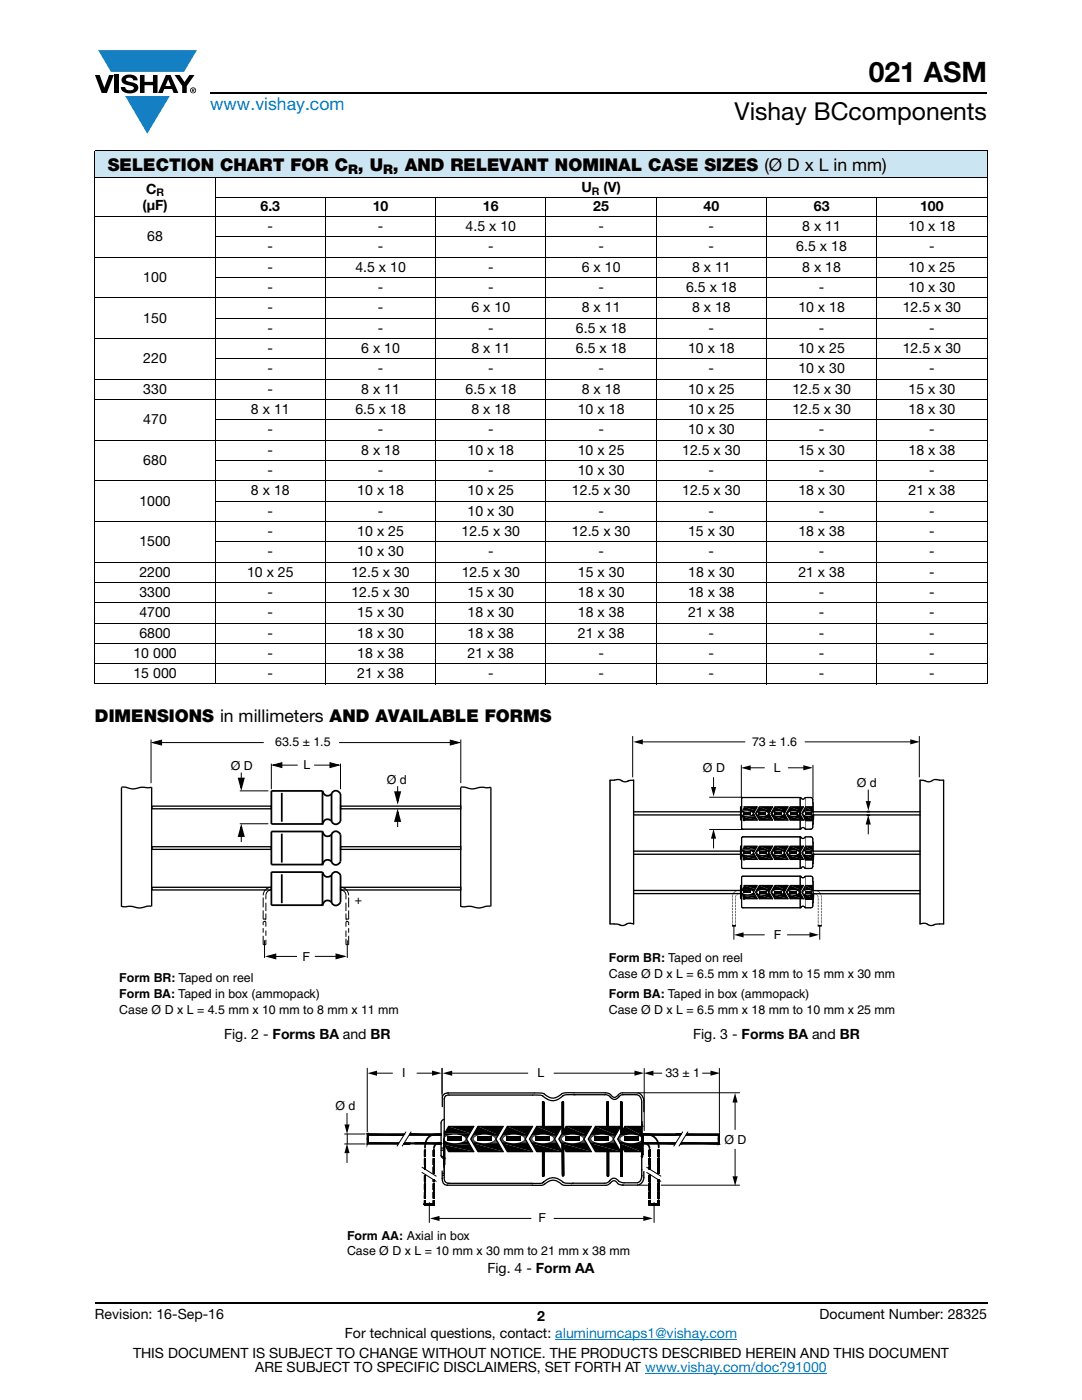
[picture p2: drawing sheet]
<svg xmlns="http://www.w3.org/2000/svg" width="216mm" height="279mm" viewBox="0 0 216 279" stroke-linecap="round" stroke-linejoin="round" font-family="sans-serif">
<defs><g id="words">
<text font-size="5.6" x="173.3" y="16.4">021 ASM</text>
<text font-size="4.9" x="146.6" y="24">Vishay BCcomponents</text>
<text font-size="3.5" fill="#007ec4" x="42" y="21.9">www.vishay.com</text>
<g font-size="3.5">
<text x="21.5" y="34.1">SELECTION CHART FOR C , U , AND RELEVANT NOMINAL CASE SIZES (Ø D x L in mm)</text>
<text x="18.9" y="144.1">DIMENSIONS in millimeters AND AVAILABLE FORMS</text>
</g>
<g font-size="2.8">
<text x="28.4" y="41.8">(μF)</text>
<text x="29.1" y="38.7">C</text>
<text x="116" y="38.3">U</text>
<text x="120.4" y="38.3">(V)</text>
<text x="52" y="42.2">6.3</text>
<text x="53.4" y="46.1">-</text>
<text x="74.4" y="42.2">10</text>
<text x="75.4" y="46.1">-</text>
<text x="92.9" y="46.1">4.5 x 10</text>
<text x="96.4" y="42.2">16</text>
<text x="118.4" y="42.2">25</text>
<text x="119.4" y="46.1">-</text>
<text x="140.4" y="42.2">40</text>
<text x="141.4" y="46.1">-</text>
<text x="160.1" y="46.1">8 x 11</text>
<text x="162.4" y="42.2">63</text>
<text x="181.3" y="46.1">10 x 18</text>
<text x="183.6" y="42.2">100</text>
<text x="29.4" y="48.2">68</text>
<text x="53.4" y="50.2">-</text>
<text x="75.4" y="50.2">-</text>
<text x="97.4" y="50.2">-</text>
<text x="119.4" y="50.2">-</text>
<text x="141.4" y="50.2">-</text>
<text x="158.9" y="50.2">6.5 x 18</text>
<text x="185.4" y="50.2">-</text>
<text x="28.6" y="56.3">100</text>
<text x="53.4" y="54.3">-</text>
<text x="53.4" y="58.3">-</text>
<text x="70.9" y="54.3">4.5 x 10</text>
<text x="75.4" y="58.3">-</text>
<text x="97.4" y="58.3">-</text>
<text x="97.4" y="54.3">-</text>
<text x="116.1" y="54.3">6 x 10</text>
<text x="119.4" y="58.3">-</text>
<text x="136.9" y="58.3">6.5 x 18</text>
<text x="138.1" y="54.3">8 x 11</text>
<text x="160.1" y="54.3">8 x 18</text>
<text x="163.4" y="58.3">-</text>
<text x="181.3" y="54.3">10 x 25</text>
<text x="181.3" y="58.3">10 x 30</text>
<text x="28.6" y="64.4">150</text>
<text x="53.4" y="62.4">-</text>
<text x="75.4" y="62.4">-</text>
<text x="94.1" y="62.4">6 x 10</text>
<text x="116.1" y="62.4">8 x 11</text>
<text x="138.1" y="62.4">8 x 18</text>
<text x="159.3" y="62.4">10 x 18</text>
<text x="180.1" y="62.4">12.5 x 30</text>
<text x="53.4" y="66.4">-</text>
<text x="53.4" y="70.5">-</text>
<text x="72.1" y="70.5">6 x 10</text>
<text x="75.4" y="66.4">-</text>
<text x="94.1" y="70.5">8 x 11</text>
<text x="97.4" y="66.4">-</text>
<text x="114.9" y="70.5">6.5 x 18</text>
<text x="114.9" y="66.4">6.5 x 18</text>
<text x="137.3" y="70.5">10 x 18</text>
<text x="141.4" y="66.4">-</text>
<text x="159.3" y="70.5">10 x 25</text>
<text x="163.4" y="66.4">-</text>
<text x="180.1" y="70.5">12.5 x 30</text>
<text x="185.4" y="66.4">-</text>
<text x="28.6" y="72.5">220</text>
<text x="53.4" y="74.5">-</text>
<text x="75.4" y="74.5">-</text>
<text x="97.4" y="74.5">-</text>
<text x="119.4" y="74.5">-</text>
<text x="141.4" y="74.5">-</text>
<text x="159.3" y="74.5">10 x 30</text>
<text x="185.4" y="74.5">-</text>
<text x="28.6" y="78.6">330</text>
<text x="50.1" y="82.6">8 x 11</text>
<text x="53.4" y="78.6">-</text>
<text x="70.9" y="82.6">6.5 x 18</text>
<text x="72.1" y="78.6">8 x 11</text>
<text x="92.9" y="78.6">6.5 x 18</text>
<text x="94.1" y="82.6">8 x 18</text>
<text x="115.3" y="82.6">10 x 18</text>
<text x="116.1" y="78.6">8 x 18</text>
<text x="137.3" y="78.6">10 x 25</text>
<text x="137.3" y="82.6">10 x 25</text>
<text x="158.1" y="78.6">12.5 x 30</text>
<text x="158.1" y="82.6">12.5 x 30</text>
<text x="181.3" y="78.6">15 x 30</text>
<text x="181.3" y="82.6">18 x 30</text>
<text x="28.6" y="84.7">470</text>
<text x="53.4" y="86.7">-</text>
<text x="75.4" y="86.7">-</text>
<text x="97.4" y="86.7">-</text>
<text x="119.4" y="86.7">-</text>
<text x="137.3" y="86.7">10 x 30</text>
<text x="163.4" y="86.7">-</text>
<text x="185.4" y="86.7">-</text>
<text x="28.6" y="92.8">680</text>
<text x="53.4" y="90.8">-</text>
<text x="53.4" y="94.8">-</text>
<text x="72.1" y="90.8">8 x 18</text>
<text x="75.4" y="94.8">-</text>
<text x="93.3" y="90.8">10 x 18</text>
<text x="97.4" y="94.8">-</text>
<text x="115.3" y="90.8">10 x 25</text>
<text x="115.3" y="94.8">10 x 30</text>
<text x="136.1" y="90.8">12.5 x 30</text>
<text x="141.4" y="94.8">-</text>
<text x="159.3" y="90.8">15 x 30</text>
<text x="163.4" y="94.8">-</text>
<text x="181.3" y="90.8">18 x 38</text>
<text x="185.4" y="94.8">-</text>
<text x="27.8" y="100.9">1000</text>
<text x="50.1" y="98.9">8 x 18</text>
<text x="71.3" y="98.9">10 x 18</text>
<text x="93.3" y="98.9">10 x 25</text>
<text x="114.1" y="98.9">12.5 x 30</text>
<text x="136.1" y="98.9">12.5 x 30</text>
<text x="159.3" y="98.9">18 x 30</text>
<text x="181.3" y="98.9">21 x 38</text>
<text x="53.4" y="102.9">-</text>
<text x="53.4" y="107">-</text>
<text x="71.3" y="107">10 x 25</text>
<text x="75.4" y="102.9">-</text>
<text x="92.1" y="107">12.5 x 30</text>
<text x="93.3" y="102.9">10 x 30</text>
<text x="114.1" y="107">12.5 x 30</text>
<text x="119.4" y="102.9">-</text>
<text x="137.3" y="107">15 x 30</text>
<text x="141.4" y="102.9">-</text>
<text x="159.3" y="107">18 x 38</text>
<text x="163.4" y="102.9">-</text>
<text x="185.4" y="102.9">-</text>
<text x="185.4" y="107">-</text>
<text x="27.8" y="109">1500</text>
<text x="53.4" y="111">-</text>
<text x="71.3" y="111">10 x 30</text>
<text x="97.4" y="111">-</text>
<text x="119.4" y="111">-</text>
<text x="141.4" y="111">-</text>
<text x="163.4" y="111">-</text>
<text x="185.4" y="111">-</text>
<text x="27.8" y="115.1">2200</text>
<text x="27.8" y="119.1">3300</text>
<text x="49.3" y="115.1">10 x 25</text>
<text x="53.4" y="119.1">-</text>
<text x="70.1" y="115.1">12.5 x 30</text>
<text x="70.1" y="119.1">12.5 x 30</text>
<text x="92.1" y="115.1">12.5 x 30</text>
<text x="93.3" y="119.1">15 x 30</text>
<text x="115.3" y="119.1">18 x 30</text>
<text x="115.3" y="115.1">15 x 30</text>
<text x="137.3" y="119.1">18 x 38</text>
<text x="137.3" y="115.1">18 x 30</text>
<text x="159.3" y="115.1">21 x 38</text>
<text x="163.4" y="119.1">-</text>
<text x="185.4" y="119.1">-</text>
<text x="185.4" y="115.1">-</text>
<text x="27.8" y="123.2">4700</text>
<text x="53.4" y="123.2">-</text>
<text x="71.3" y="123.2">15 x 30</text>
<text x="93.3" y="123.2">18 x 30</text>
<text x="115.3" y="123.2">18 x 38</text>
<text x="137.3" y="123.2">21 x 38</text>
<text x="163.4" y="123.2">-</text>
<text x="185.4" y="123.2">-</text>
<text x="26.6" y="131.3">10 000</text>
<text x="27.8" y="127.3">6800</text>
<text x="53.4" y="131.3">-</text>
<text x="53.4" y="127.3">-</text>
<text x="71.3" y="131.3">18 x 38</text>
<text x="71.3" y="127.3">18 x 30</text>
<text x="93.3" y="131.3">21 x 38</text>
<text x="93.3" y="127.3">18 x 38</text>
<text x="115.3" y="127.3">21 x 38</text>
<text x="119.4" y="131.3">-</text>
<text x="141.4" y="131.3">-</text>
<text x="141.4" y="127.3">-</text>
<text x="163.4" y="131.3">-</text>
<text x="163.4" y="127.3">-</text>
<text x="185.4" y="131.3">-</text>
<text x="185.4" y="127.3">-</text>
<text x="26.6" y="135.4">15 000</text>
<text x="53.4" y="135.4">-</text>
<text x="71.3" y="135.4">21 x 38</text>
<text x="97.4" y="135.4">-</text>
<text x="119.4" y="135.4">-</text>
<text x="141.4" y="135.4">-</text>
<text x="163.4" y="135.4">-</text>
<text x="185.4" y="135.4">-</text>
<text x="44.7" y="207.3">Fig. 2 - Forms BA and BR</text>
<text x="138.3" y="207.3">Fig. 3 - Forms BA and BR</text>
<text x="97.3" y="254">Fig. 4 - Form AA</text>
<text x="18.9" y="263.3">Revision: 16-Sep-16</text>
<text x="107.2" y="263.6">2</text>
<text x="163.6" y="263.3">Document Number: 28325</text>
<text x="68.8" y="267.1">For technical questions, contact: aluminumcaps1@vishay.com</text>
<text x="26.5" y="271">THIS DOCUMENT IS SUBJECT TO CHANGE WITHOUT NOTICE. THE PRODUCTS DESCRIBED HEREIN AND THIS DOCUMENT</text>
<text x="50.9" y="273.8">ARE SUBJECT TO SPECIFIC DISCLAIMERS, SET FORTH AT www.vishay.com/doc?91000</text>
</g>
<g font-size="2.6">
<text x="69.4" y="34.8">R</text>
<text x="76.4" y="34.8">R</text>
</g>
<g font-size="2.5">
<text x="54.9" y="148.9">63.5 ± 1.5</text>
<text x="150.1" y="148.9">73 ± 1.6</text>
<text x="46.1" y="153.6">Ø D</text>
<text x="60.5" y="153.5">L</text>
<text x="140.3" y="154.1">Ø D</text>
<text x="154.4" y="154">L</text>
<text x="77.2" y="156.5">Ø d</text>
<text x="171" y="157">Ø d</text>
<text x="70.8" y="180.4">+</text>
<text x="60.4" y="191.8">F</text>
<text x="154.4" y="187.4">F</text>
<text x="23.8" y="195.9">Form BR: Taped on reel</text>
<text x="121.5" y="192.1">Form BR: Taped on reel</text>
<text x="121.5" y="195.2">Case Ø D x L = 6.5 mm x 18 mm to 15 mm x 30 mm</text>
<text x="23.8" y="199.2">Form BA: Taped in box (ammopack)</text>
<text x="23.8" y="202.4">Case Ø D x L = 4.5 mm x 10 mm to 8 mm x 11 mm</text>
<text x="121.5" y="199.2">Form BA: Taped in box (ammopack)</text>
<text x="121.5" y="202.4">Case Ø D x L = 6.5 mm x 18 mm to 10 mm x 25 mm</text>
<text x="80.2" y="215">I</text>
<text x="107.2" y="215">L</text>
<text x="132.8" y="215">33 ± 1</text>
<text x="66.9" y="221.5">Ø d</text>
<text x="144.6" y="228.3">Ø D</text>
<text x="107.5" y="243.9">F</text>
<text x="69.2" y="247.5">Form AA: Axial in box</text>
<text x="69.2" y="250.5">Case Ø D x L = 10 mm x 30 mm to 21 mm x 38 mm</text>
</g>
<g font-size="2.1">
<text x="31.2" y="39.2">R</text>
<text x="118.1" y="38.8">R</text>
</g>
</g></defs>
<g fill="#147fc3">
<path d="M19.6 10h19.7l-2.6 4.3h-1.1h-13.5z"/>
<path d="M25 19.2h8.9l-4.5 7.5z"/>
</g>
<g fill="#000">
<path d="M18.9 15h1l.9 2.5 1-2.5h.9l-1.4 3.6h-1zM22.9 15h.9v3.6h-.9zM24.6 15.3a2.1 2.1 0 0 1 2.8 .3l.1 .4h-.9a.79 .79 0 0 0-.7-.5 .79 .79 0 0 0-.8 .4l.3 .3 1 .2a1.08 1.08 0 0 1 1.2 1 1.08 1.08 0 0 1-1.1 1.2 1.73 1.73 0 0 1-2.4-1.2h.9a.96 .96 0 0 0 .8 .6 .96 .96 0 0 0 .9-.4 1.31 1.31 0 0 0-1.2-.6 1.03 1.03 0 0 1-1.1-.6 1.03 1.03 0 0 1 .2-1.1zM27.9 15h.9v1.3h1.7v-1.3h.9v3.6h-.9v-1.6h-1.7v1.6h-.9zM34.8 15h1.1l.9 1.4 1-1.4h1l-1.5 2.2v1.4h-.9v-1.4z"/>
<path d="M33.6 15.9l.5 1.3h-1.1zM33.1 15l-1.6 3.6h1l.3-.8h1.5l.3 .8h1l-1.6-3.6z"/>
<path d="M38.4 17.8h.2v.2h-.2zM38.3 17.7v.7h.1v-.3l.4 .3-.2-.3 .2-.2-.1-.2z"/>
<path d="M38.1 18a.46 .46 0 0 1 .9 0 .46 .46 0 0 1-.9 0zM37.9 18a.6 .6 0 0 0 1.2 0 .6 .6 0 0 0-1.2 0z"/>
</g>
<path d="M42 18.6h155M18.9 260h178.1" fill="none" stroke="#000" stroke-width=".36"/>
<path d="M110.8 267.3h36.3M128.7 274h36.3" fill="none" stroke="#007ec4" stroke-width=".2"/>
<path d="M18.9 30h178.1v5.5h-178.1z" fill="#cce5f3"/>
<g fill="none" stroke="#000" stroke-width=".2">
<path d="M18.9 30h178.1M18.9 35.5h178.1M18.9 30.1v106.3M42.9 39.3h154.1M42.9 35.4v101.2M64.9 39.2v97.4M87 39.2v97.4M108.9 39.2v97.4M131 39.2v97.4M153 39.2v97.4M174.9 39.2v97.4M197 30.1v106.3"/>
<path d="M18.9 43.2h178.1M18.9 51.3h178.1M18.9 59.4h178.1M42.9 47.2h154.1M42.9 55.4h154.1M18.9 67.5h178.1M18.9 75.6h178.1M18.9 79.7h178.1M42.9 63.5h154.1M42.9 71.6h154.1M18.9 87.8h178.1M18.9 95.9h178.1"/>
<path d="M42.9 83.8h154.1M42.9 91.9h154.1M42.9 100h154.1M18.9 104h178.1M18.9 112.2h178.1M18.9 116.2h178.1M42.9 108.1h154.1M18.9 120.3h178.1M18.9 124.3h178.1M18.9 128.4h178.1M18.9 132.4h178.1M18.9 136.5h178.1"/>
</g>
<path d="M23.8 146.7h74.3v56.2h-74.3z" fill="#fff"/>
<g fill="none" stroke="#000" stroke-width=".2">
<path d="M30.1 147.6v8.7M30.4 148.2l1.8-.5v1zM30.4 148.2h22.2M47.8 157.8h5.7M48.1 154.2v3M54.1 152.4v5.1M54.4 152.7h5M54.4 152.7l1.8-.5v1zM62.7 152.7h4.9M65.8 152.2l1.8 .5-1.8 .5zM67.7 148.2h23.9M67.9 152.4v5.1"/>
<path d="M79.3 156.9v3.4M89.8 147.7l1.8 .5-1.8 .5zM91.9 147.6v8.7M47.8 164.4h5.7M48.1 165.1v3M52.5 179.1v2M54.1 177.1a1.62 1.62 0 0 0-1.6 1.6M54.1 177.6a1.08 1.08 0 0 0-1 1.1v.8M67.9 177.1a1.62 1.62 0 0 1 1.7 1.6M67.9 177.6a1.08 1.08 0 0 1 1.1 1.1v.8M69.6 179.1v2M79.3 162.1v3"/>
<path d="M52.5 184l.4-.2 .2 .2v.9M52.5 181.7v1.8l.4-.1 .2 .1v-1.2M52.5 186.8v1.7h.6v-1M52.5 184v.6M52.5 185.2v.9M52.8 187.6v3.6M53.1 180.2v1.6M53.1 185.7v1.1M53.3 190.9l1.7-.5v1zM53.3 190.9h6M62.8 190.9h6M67.1 190.4l1.7 .5-1.7 .4z"/>
<path d="M69 180.2v1.6M69 185.7v1.3M69.3 187.7v3.5M69.6 181.7v1.8l-.4-.1-.2 .1v-1.2M69.6 184.6v-.6l-.4-.2-.2 .2v.9M69.6 186.8v1.7h-.6v-1.2M69.6 185.2v.9"/>
</g>
<path d="M30.4 148.2l1.8-.5v1zM47.7 155.4h.9l-.5 1.8zM54.4 152.7l1.8-.5v1zM65.8 152.2l1.8 .5-1.8 .5zM78.9 158.1h.9l-.5 1.8zM89.8 147.7l1.8 .5-1.8 .5zM48.1 165.1l.5 1.8h-.9zM79.3 162.1l.5 1.8h-.9zM53.3 190.9l1.7-.5v1zM67.1 190.4l1.7 .5-1.7 .4z" fill="#000"/>
<g fill="none" stroke="#000" stroke-width=".35">
<path d="M47.7 155.4h.9l-.5 1.8zM54.2 157.8h10.2v6.6h-10.2zM56.2 158.2v5.8M64.4 157.8a1.03 1.03 0 0 0 .8 1 1.03 1.03 0 0 0 1.2-.7l.3-.3a1.02 1.02 0 0 1 1.3 .6v5.4M66.2 158.4v5.4M78.9 158.1h.9l-.5 1.8zM48.1 165.1l.5 1.8h-.9zM54.2 165.9h10.2v6.6h-10.2zM54.2 174h10.2v6.6h-10.2zM56.2 166.4v5.7M56.2 174.5v5.7M64.4 165.9a1.03 1.03 0 0 0 .8 1 1.03 1.03 0 0 0 1.2-.7l.3-.3a1.02 1.02 0 0 1 1.3 .6v5.5a.98 .98 0 0 1-1 .6 .98 .98 0 0 1-.9-.7l-.2-.2a1.01 1.01 0 0 0-1.5 .9"/>
<path d="M64.4 174a1.03 1.03 0 0 0 .8 1 1.03 1.03 0 0 0 1.2-.7l.3-.3a1.02 1.02 0 0 1 1.3 .6v5.4M66.2 166.5v5.4M66.2 174.6v5.4M68 163.9a.98 .98 0 0 1-1 .6 .98 .98 0 0 1-.9-.7l-.2-.2a1.01 1.01 0 0 0-1.5 .9M79.3 162.1l.5 1.8h-.9zM68 180.1a.98 .98 0 0 1-1 .6 .98 .98 0 0 1-.9-.7l-.2-.2a1.01 1.01 0 0 0-1.5 .9"/>
</g>
<g fill="none" stroke="#000" stroke-width=".26">
<path d="M24.2 157.2v23.7M30.2 157.1l-.5 .1a5.9 5.9 0 0 0-3 .2l-2-.3h-.5M30.3 157.1v23.8M91.9 157.2v23.7M97.9 157.1l-.5 .1a5.9 5.9 0 0 0-3.1 .2l-1.9-.3h-.5M98 157.1v23.8M30.3 169h23.8v.5h-23.8zM30.3 177.1h23.8v.5h-23.8zM30.3 160.9h23.8v.5h-23.8zM68 177.1h23.9v.5h-23.9zM68 160.9h23.9v.5h-23.9zM68 169h23.9v.5h-23.9z"/>
<path d="M24.2 180.8l.5 .2a5.8 5.8 0 0 1 3 .2l2-.4 .5 .1M91.9 180.8l.5 .2a5.8 5.8 0 0 1 3 .2l1.9-.4 .6 .1"/>
</g>
<path d="M121.5 146.7h66.9v56.2h-66.9z" fill="#fff"/>
<g fill="none" stroke="#000" stroke-width=".26">
<path d="M125.2 155.9a1.84 1.84 0 0 1-1.7-.3l-1.8 .1v28.7a3.6 3.6 0 0 1 2.2 .3h.5a2.15 2.15 0 0 1 2-.3M126.4 155.7v28.7M126.4 155.7l-1.2 .2M159.7 159.2v6.3M188.3 155.7v28.7M188.3 155.7h-.7a1.83 1.83 0 0 0-1.9 .3h-.6l-.8-.3h-.7v28.7a2.15 2.15 0 0 1 2 .3l.7-.1a3.4 3.4 0 0 1 2-.2M126.4 178.3h21.4M126.4 177.7h21.4M126.4 162.6h21.4M126.4 162h21.4M126.4 170.5h21.4M126.4 169.9h21.4"/>
<path d="M159.7 167v6.3M162.2 162.6h21.4M162.2 162h21.4M162.2 170.5h21.4M162.2 169.9h21.4M162.2 177.7h21.4M162.2 178.4h21.4"/>
</g>
<g fill="none" stroke="#000" stroke-width=".25">
<path d="M147.8 162v.6M147.8 169.9v.6M147.8 177.7v.6M148 160.9l-.2 .2v2.4l.2 .2M148 168.8l-.2 .2v2.3l.2 .3M148 176.6l-.2 .2v2.4l.2 .2M148.5 161h2.6l-.8 1.3 .8 1.4h-2.6M148.5 168.9h2.6l-.8 1.3 .8 1.3h-2.6M148.5 176.7h2.6l-.8 1.3 .8 1.4h-2.6M151.1 170.1a1.56 1.56 0 0 1 2.2 .1 1.52 1.52 0 0 1-2.2 0zM151.1 178a1.73 1.73 0 0 1 2.2 0 1.41 1.41 0 0 1-1.9 .3zM151.2 162.2a2.05 2.05 0 0 1 2 0 .84 .84 0 0 1-1.2 .6l-.8-.2-.1-.2z"/>
<path d="M151.5 161h2.7l-.8 1.3 .8 1.4h-2.7l-.7-1.4zM151.5 168.9h2.7l-.8 1.3 .8 1.3h-2.7l-.7-1.3zM151.5 176.7h2.7l-.8 1.3 .8 1.4h-2.7l-.7-1.4zM151.5 162.1h1.4v.5h-1.4zM151.5 170h1.4v.4h-1.4zM151.5 177.8h1.4v.5h-1.4zM152.9 162.6h.1M152.9 170.4h.1M152.9 178.3h.1M154.2 162.3a2 2 0 0 1 2-.2l.2 .2-.1 .2a1.74 1.74 0 0 1-2.1-.2zM154.2 170.1a1.61 1.61 0 0 1 2.2 .1 1.44 1.44 0 0 1-2.2 0zM154.2 177.9a1.66 1.66 0 0 1 2.2 .1 1.43 1.43 0 0 1-2.2 0z"/>
<path d="M154.6 161h2.6l-.7 1.3 .7 1.4h-2.6l-.8-1.4zM154.6 168.9h2.6l-.7 1.3 .7 1.3h-2.6l-.8-1.3zM154.6 176.7h2.6l-.7 1.3 .7 1.4h-2.6l-.8-1.4zM154.6 162.1h1.3v.5h-1.3zM154.6 170h1.3v.4h-1.3zM154.6 177.8h1.3v.5h-1.3zM155.9 162.6h.1M155.9 170.4h.1M155.9 178.3h.1M157.3 170.1a1.49 1.49 0 0 1 2.1 .1 1.52 1.52 0 0 1-2.2 0zM157.3 178a1.73 1.73 0 0 1 2.1 0 1.43 1.43 0 0 1-1.9 .3zM157.3 162.2l.1-.1a1.9 1.9 0 0 1 2 .2 1.45 1.45 0 0 1-1.6 .4l-.5-.2z"/>
<path d="M157.7 161h2.6l-.7 1.3 .7 1.4h-2.6l-.8-1.4zM157.7 168.9h2.6l-.7 1.3 .7 1.3h-2.6l-.8-1.3zM157.7 176.7h2.6l-.7 1.3 .7 1.4h-2.6l-.8-1.4zM157.7 162.1h1.3v.5h-1.3zM157.7 170h1.3v.4h-1.3zM157.7 177.8h1.3v.5h-1.3zM159 162.6h.1M159 170.4h.1M159 178.3h.1M159.7 174.9h-11.5l-.2 .2v5.8l.1 .2 11.6 .1M159.7 174.9a.64 .64 0 0 0 1.1 0h1l.4 .2v2.7M159.7 174.9v6.3"/>
<path d="M159.9 165.3v.1M159.9 173.2h.1M160.8 162.1h1.3v.5h-1.3zM160.8 170h1.3v.4h-1.3zM160.8 177.8h1.3v.5h-1.3zM162.1 162.6h.1M162.1 170.4h.1M162.1 178.3h.1M162.1 162l-1.1-.1-.7 .4 .2 .3 .5 .1h1.1M162.1 169.9a1.78 1.78 0 0 0-1.8 .3 1.4 1.4 0 0 0 1.8 .3M162.1 177.7a1.79 1.79 0 0 0-1.8 .4 1.86 1.86 0 0 0 1.8 .3M162.2 161h-1.5l-.7 1.3 .7 1.4h1.5"/>
<path d="M162.2 168.9h-1.5l-.7 1.3 .7 1.3h1.5M162.2 176.7h-1.5l-.7 1.3 .7 1.4h1.5M162.2 164.4l-.1 .8-.2 .2-1.1 .1-.5-.3-.4 .2M162.2 172.2l-.1 .9-.2 .2h-1.1l-.5-.3-.4 .2M162.2 162.1l-.1-2.7-.3-.2h-1a.62 .62 0 0 1-1.1 0h-11.6l-.1 .2v5.8l.2 .3h11.5l.2-.1M162.2 169.9l-.1-2.6-.3-.3h-1a.64 .64 0 0 1-1.1 0l-11.6 .1-.1 .1v5.9l.2 .2h11.5l.2-.1M162.2 162.6v1.8M162.2 170.5v1.8M162.2 178.3v1.8M159.9 181h.1M159.9 181l-.2 .2M162.2 180.1v.8l-.3 .2-1.1 .1-.5-.4-.4 .2"/>
</g>
<g fill="#000">
<path d="M148 159.3l-.1 .1zM148 159.2l.1 .1h-.1zM147.9 159.4l.2-.1zM148 159.3h.1zM148 159.2h.1zM148.1 159.1l.1 .1zM159.7 159.1v.1zM159.8 159.1v.2zM159.9 159.2l-.1 .1zM159.8 159.3h.1v.1zM159.9 159.3v.1zM160 159.4l.1 .1z"/>
<path d="M160.1 159.4l.1 .2-.1-.1zM160.1 159.4l.1 .2zM160.2 159.4l.2 .1zM160.3 159.4h.2zM160.3 159.4h.2l-.1 .1zM160.5 159.3h.1l-.2 .1zM160.4 159.4l.2-.1zM160.6 159.2l.1 .1zM160.5 159.3h.2zM160.6 159.2h.1zM160.7 159.1l.1 .1zM160.8 159.1h1l-1 .1z"/>
<path d="M160.8 159.2l1-.1v.1zM161.8 159.1l.1 .1zM161.9 159.1l.1 .2zM162.1 159.2v.2zM162.1 159.4l.1-.1zM162.1 159.5l.1-.1-.1 .2zM162.1 159.6l.1 .5h-.1zM162.1 159.2l.1 .1-.1 .1zM162.2 159.3l-.1 .2zM162.2 159.4v.2h-.1zM162.1 159.6h.1v.5zM146.1 179l.1 .1h-.1z"/>
<path d="M146.1 179.3l.1 .5h-.1zM146.1 179.9l.1 .5h-.1zM146.1 178.6l.1 .1-.1 .3zM146.1 179h.1v.1zM146.1 179.3h.1v.5zM146.1 179.9h.1v.5zM146.2 178.7v.3h-.1zM146.3 178.3h.1l-.2 .2zM146.2 178.5l.2-.2-.1 .2zM146.5 178v.1l-.2 .2zM146.3 178.2l.2-.1zM146.5 178l.1-.1 .1 .1z"/>
<path d="M146.7 179.1h.1zM146.7 179.3l.1 .5h-.1zM146.7 179.9l.1 .5h-.1zM146.5 178h.2l-.2 .1zM146.7 178.9h.2l-.2 .2zM146.7 179.3h.1v.5zM146.7 179.9h.1v.5zM146.9 178.9l-.1 .2h-.1zM146.9 178.6l.1 .1-.3 .2zM146.6 177.9l.3-.1v.1zM146.6 177.9h.3l-.2 .1zM146.7 178.9l.3-.2z"/>
<path d="M146.9 177.7h.2l.1 .1zM146.9 177.8h.3l-.3 .1zM147 178.5l.2-.2v.2zM147 178.5h.2zM147.2 178.3h.2v.1zM147.2 178.3l.2 .1zM147.1 177.7l.3-.1v.2zM147.1 177.7l.3 .1zM147.4 178.3h.1v.1zM147.4 178.3l.1 .1zM147.7 163.5h.1l-.1 .1zM147.7 171.3h.1z"/>
<path d="M147.7 179.2h.1zM147.7 163.6h.1zM147.7 161l.1 .1-.1 .1zM147.7 171.4h.1v.1zM147.7 168.9h.1l-.1 .1zM147.7 179.3h.1v.1zM147.7 176.7l.1 .1zM147.5 178.4l.3-.1v.1zM147.5 178.3h.3l-.3 .1zM147.4 177.8l.4-.2v.2zM147.4 177.6h.4l-.4 .2zM147.8 163.7l.1-.1v.1z"/>
<path d="M147.8 161h.1zM147.8 171.5h.1v.1zM147.8 168.8l.1 .1zM147.8 179.4l.1-.1v.1zM147.8 176.7h.1zM147.8 163.5l-.1 .1zM147.7 171.4l.1-.1zM147.7 179.3l.1-.1zM147.8 163.6v.1zM147.7 161.2l.1-.1zM147.8 171.4v.1zM147.7 169l.1-.1z"/>
<path d="M147.8 179.2v.2zM147.7 176.8h.1zM147.9 163.6v.1zM147.7 161h.2zM147.9 171.5v.1zM147.7 168.9h.2zM147.9 179.3v.1zM147.7 176.7h.2zM147.9 163.6l.1 .2zM147.9 171.5l.1 .1zM147.8 168.8h.1zM147.9 179.3l.1 .2z"/>
<path d="M147.9 165.2h.1v.2zM147.9 173.1h.1v.1zM148 165.4v-.1v.2zM148 173.2v.1zM148 167.1v.1l-.1 .1zM148 175l-.1 .1zM147.9 160.9l.1 .1zM147.9 168.8h.1zM147.9 168.7l.1 .1zM147.9 176.6l.1 .1zM148 165.5l.1-.1v.1zM148 173.3l.1-.1v.2z"/>
<path d="M148 167l.1 .1h-.1zM148 174.9l.1 .1h-.1zM148 165.2v.2zM148 173.1v.1zM148.1 165.3l-.1 .2zM148.1 161.9h1zM148.1 161.9h.9zM148.1 161.9h.8zM148.1 161.9h.7zM148.1 161.9h.6zM148.1 161.9l.5 .1zM148.1 162h.5z"/>
<path d="M148.1 162h.4zM148.1 162h.3zM148.1 162h.2zM148.1 162l.2 .1zM148.1 162.1h.2zM148.1 162.1h.1zM148.1 162.6h.1zM148.1 162.6h.2zM148.1 162.6l.2 .1zM148.1 162.7h.2zM148.1 162.7h.3zM148.1 162.7h.4z"/>
<path d="M148.1 162.7h.5zM148.1 162.7h.6zM148.1 162.7l.6 .1zM148.1 162.8h.6zM148.1 162.8h.7zM148.1 162.8h.8zM148.1 162.8h.9zM148.1 162.8h1zM148.1 163l3 .7h-2.6zM148.1 163h2.6l.4 .7zM148.1 173.2l-.1 .1zM147.9 167.2h.2z"/>
<path d="M148.1 169.7h1zM148.1 169.7l.9 .1zM148.1 169.7h.9zM148.1 169.8h.9zM148.1 169.8h.8zM148.1 169.8h.7zM148.1 169.8h.6zM148.1 169.8h.5zM148.1 169.8h.4zM148.1 169.8l.3 .1zM148.1 169.8h.3zM148.1 169.9h.3z"/>
<path d="M148.1 169.9h.2zM148.1 169.9h.1zM148.1 169.9l.1 .1zM148.1 170h.1zM148.1 170.4h.1zM148.1 170.4l.2 .1zM148.1 170.5h.2zM148.1 170.5h.3zM148.1 170.5h.4zM148.1 170.5l.4 .1zM148.1 170.6h.4zM148.1 170.6h.5z"/>
<path d="M148.1 170.6h.6zM148.1 170.6h.7zM148.1 170.6h.8zM148.1 170.6h.9zM148.1 170.6h1zM148.1 170.8l3 .7h-2.6zM148.1 170.8h2.6l.4 .7zM147.9 175.1l.2-.1zM148.1 177.6h1zM148.1 177.6h.9zM148.1 177.6h.8zM148.1 177.6h.7z"/>
<path d="M148.1 177.6h.6zM148.1 177.6l.5 .1zM148.1 177.6h.5zM148.1 177.7h.5zM148.1 177.7h.4zM148.1 177.7h.3zM148.1 177.7h.2zM148.1 177.7l.2 .1zM148.1 177.8h.2zM148.1 177.8h.1zM148.1 178.2l.1 .1zM148.1 178.3h.1z"/>
<path d="M148.1 178.3h.2zM148.1 178.3l.3 .1zM148.1 178.4h.3zM148.1 178.4h.4zM148.1 178.4h.5zM148.1 178.4h.6zM148.1 178.4l.7 .1zM148.1 178.5h.7zM148.1 178.5h.8zM148.1 178.5h.9zM148.1 178.5h1zM148.1 178.7l3 .7h-2.6z"/>
<path d="M148.1 178.7h2.6l.4 .7zM148.1 165.4v.1zM148.1 173.2v.2zM148 167.1h.1zM148 175h.1zM148.1 165.4l.1 .1zM148.1 173.3l.1 .1zM148 167l.1 .1zM148 174.9h.1zM148.1 173.2l.1 .2zM148 162.1h.2zM148 162.6h.2z"/>
<path d="M148 170h.2zM148 170.4h.2zM148 177.8h.2zM148 178.3h.2zM148.1 167l.1 .1zM148.1 174.8l.1 .1zM148 169.9h.3zM148 162h.3zM148 162h.4zM148 162.7h.4zM148 178.4h.4zM148 169.8h.4z"/>
<path d="M148 177.7h.4zM148.5 161l2.2 .7h-2.7zM148.5 161h2.6l-.4 .7zM148 162h.5zM148.5 162.1h1.3zM148.5 162.1l1.3 .1zM148.5 162.2h1.3zM148.5 162.2l1.3 .1zM148.5 162.3h1.3zM148.5 162.3l1.3 .1zM148.5 162.4h1.3zM148.5 162.4l1.3 .1z"/>
<path d="M148.5 162.5h1.3zM148.5 162.5l1.3 .1zM148.5 162.6h1.3zM148 162.7h.5zM148.5 168.9l2.2 .7h-2.7zM148.5 168.9h2.6l-.4 .7zM148.5 170h1.3zM148.5 170l1.3 .1zM148.5 170.1h1.3zM148.5 170.1l1.3 .1zM148.5 170.2h1.3zM148.5 170.2l1.3 .1z"/>
<path d="M148.5 170.3h1.3zM148.5 170.3l1.3 .1zM148.5 170.4h1.3zM148 170.5h.5zM148.5 176.7l2.2 .7h-2.7zM148.5 176.7h2.6l-.4 .7zM148 162.7h.6zM148 177.7h.6zM148 162h.6zM148 169.8h.6zM148 178.4h.6zM148 170.6h.6z"/>
<path d="M148 177.6h.6zM148 161.9h.7zM148 162.7h.7zM148 169.8h.7zM148 178.4h.7zM148 170.6h.7zM148 177.6h.7zM148 161.9h.8zM148 162.8h.8zM148 169.8h.8zM148 170.6h.8zM148 177.6h.8z"/>
<path d="M148 178.5h.8zM148 161.9h.9zM148 162.8h.9zM148 169.8h.9zM148 177.6h.9zM148 178.5h.9zM148 170.6h.9zM148 161.9h1zM148 162.8h1zM148 169.7h1zM148 170.6h1zM148 177.6h1z"/>
<path d="M148 178.5h1zM148 169.7h1.1zM148 170.6h1.1zM148 177.6h1.1zM148 178.5h1.1zM148 162.8h1.1zM149.1 161.9h1.5zM149.1 169.7h1.5zM149.1 177.6h1.5zM149.2 161.9h1.4zM149.1 162.8h1.5zM149.2 162.8h1.4z"/>
<path d="M149.2 169.7h1.4zM149.1 170.6h1.5zM149.2 170.6h1.4zM149.2 177.6h1.4zM149.1 178.5h1.5zM149.2 169.7l1.4 .1zM149.2 178.5h1.4zM149.3 169.8h1.3zM149.3 177.6h1.3zM149.3 161.9h1.3zM149.3 162.8h1.3zM149.3 170.6h1.3z"/>
<path d="M149.3 178.5h1.3zM149.4 161.9h1.2zM149.4 169.8h1.2zM149.4 177.6h1.2zM149.4 178.5h1.2zM149.4 162.8h1.2zM149.4 170.6h1.2zM149.5 169.8h1.1zM149.5 177.6h1.1zM149.5 161.9h1.1zM149.5 162.8h1.1zM149.5 170.6h1.1z"/>
<path d="M149.5 178.5h1.1zM149.5 178.4l1.1 .1zM149.5 169.8h1zM149.5 177.6h1zM149.5 178.4h1.1zM149.5 161.9h1zM149.5 162.7l1.1 .1zM149.6 161.9l1 .1zM149.5 162.7h1.1zM149.6 162.7h1zM149.6 169.8h1zM149.6 170.6h1z"/>
<path d="M149.6 177.6h1zM149.6 178.4h1zM149.6 162h1zM149.6 177.6l1 .1zM149.6 177.7h1zM149.7 162h.8zM149.7 162h.9zM149.7 162.7h.9zM149.7 169.8h.8zM149.6 170.6h.9zM149.7 170.6h.8zM149.7 177.7h.8z"/>
<path d="M149.6 178.4h.9zM149.7 162.7h.8zM149.7 178.4h.8zM149.8 162h.7zM149.8 162.7h.7zM149.8 169.8h.7zM149.8 170.5l.7 .1zM149.8 177.7h.7zM149.8 178.4h.7zM149.8 169.8l.7 .1zM149.8 170.5h.7zM149.8 169.9h.7z"/>
<path d="M149.9 162h.6zM149.9 162.7h.6zM149.9 169.9h.6zM149.9 170.5h.6zM149.9 177.7h.6zM149.9 178.4h.6zM149.9 178.3l.6 .1zM149.9 162l.6 .1zM149.9 162.1h.6zM149.9 162.6l.6 .1zM149.9 177.7l.6 .1zM149.9 178.3h.6z"/>
<path d="M150 162.1h.5zM149.9 162.6h.6zM150 169.9h.5zM150 170.5h.5zM150 177.8h.5zM150 178.3h.5zM150 162.6h.5zM150 170.4l.5 .1zM150 169.9l.5 .1zM150 170.4h.5zM150.1 162.1h.4zM150.1 162.6h.4z"/>
<path d="M150.1 170h.4zM150.1 170.4h.4zM150.1 177.8h.4zM150.1 178.3h.4zM150.1 170h.3zM150.1 177.8h.3zM150.1 162.1h.3zM150.1 162.1l.3 .1zM150.1 178.2l.4 .1zM150.1 162.2h.3zM150.1 162.5l.3 .1zM150.1 170.4h.3z"/>
<path d="M150.1 177.8l.3 .1zM150.1 178.2h.3zM150.1 162.5h.3zM150.1 170l.3 .1zM150.1 177.9h.3zM150.2 162.2h.2zM150.2 162.5h.2zM150.2 170.1h.2zM150.2 170.3h.2zM150.2 170.3l.2 .1zM150.2 177.9h.2zM150.2 178.2h.2z"/>
<path d="M150.2 162.2l.2 .1zM150.2 162.3h.2zM150.2 162.4l.2 .1zM150.2 177.9l.2 .1zM150.2 178.1l.2 .1zM150.2 162.4h.2zM150.2 170.1l.1 .1zM150.2 170.2l.2 .1zM150.2 178h.2zM150.2 178h.1zM150.2 178.1h.2zM150.2 162.3h.1z"/>
<path d="M150.2 162.3l.1 .1zM150.2 170.2h.1zM150.2 170.2h.2zM150.2 178l.1 .1zM149.6 162h.9zM149.6 162.7h.9zM149.6 169.8h.9zM149.6 177.6h.9zM149.6 177.7h.9zM150.8 162.3l.3 .1zM150.8 170.2h.3zM150.8 178l.3 .1z"/>
<path d="M150.8 162.3h.3zM150.8 162.4h.3zM150.8 178h.3zM150.8 178.1h.3zM150.8 170.1l.3 .1zM150.8 170.1h.3zM150.8 170.2l.3 .1zM150.8 170.3h.3zM150.8 177.9l.3 .1zM150.8 178.1l.3 .1zM150.8 162.2h.3zM150.8 162.2l.3 .1z"/>
<path d="M150.8 162.4l.3 .1zM150.8 162.5h.3zM150.8 177.9h.3zM150.8 178.2h.3zM150.8 162.2h.4zM150.8 162.5h.4zM150.8 170.1h.4zM150.8 170.3h.4zM150.8 177.9h.4zM150.8 178.2h.4zM150.9 162.2h.3zM150.9 162.5h.3z"/>
<path d="M150.9 170l.3 .1zM150.9 170h.3zM150.9 170.3l.3 .1zM150.9 177.9h.3zM150.9 178.2h.3zM150.9 170.4h.3zM150.9 177.8l.3 .1zM150.9 177.8h.3zM150.9 162.1h.3zM150.9 162.1l.3 .1zM150.9 162.5l.3 .1zM150.9 162.6h.3z"/>
<path d="M150.9 178.2l.3 .1zM150.9 178.3h.3zM150.9 162.1h.4zM150.9 162.6h.4zM150.9 170h.4zM150.9 170.4h.4zM150.9 177.8h.4zM150.9 178.3h.4zM150.9 169.9h.4zM150.9 170.4l.4 .1zM150.9 170.5h.4zM150.9 162.1h.5z"/>
<path d="M150.9 162.6h.5zM150.9 169.9h.5zM150.9 170.5h.5zM150.9 177.8h.5zM150.9 178.3h.5zM150.9 162h.5zM150.9 162l.5 .1zM150.9 162.6l.5 .1zM150.9 162.7h.5zM150.9 177.7h.5zM150.9 178.3l.5 .1zM151 162h.5z"/>
<path d="M151 162h.4zM151 162.7h.5zM151 169.9h.4zM151 169.9h.5zM151 170.5h.5zM151 177.7h.4zM151 177.7h.5zM151 178.4h.5zM151 162h.6zM151 162.7h.6zM151 169.8h.5zM151 169.8h.6z"/>
<path d="M151 170.5l.6 .1zM151 170.6h.6zM151 177.7h.6zM151 178.4h.6zM151 162.7h.7zM151 169.8h.7zM151 170.6h.7zM151 177.7h.7zM151 178.4h.7zM151 161.9h.8zM151 161.9l.7 .1zM151 161.9h.7z"/>
<path d="M151 162h.7zM151 162.7h.8zM151 162.7l.8 .1zM151 162.8h.8zM151 169.8h.8zM151 170.6h.8zM151 177.6h.7zM151 177.6h.8zM151 178.4h.8zM151 161.9h1zM151 161.9h.9zM151 162.8h.9z"/>
<path d="M151 162.8h1zM151 169.8h1zM151 169.8h.9zM151 170.6h.9zM151 170.6h1zM151 170.6h1.1zM151 177.6h1zM151 177.6h.9zM151 178.4l.9 .1zM151 178.5h.9zM151 178.5h1zM151 178.5h1.1z"/>
<path d="M151 161.9h1.1zM151 161.9h1.2zM151 162.8h1.1zM151 162.8h1.2zM151 162.8l3.2 .9h-2.7zM151 162.8h2.7l.5 .9zM151 169.7h1.2zM151 169.7h1.1zM151 169.7l1 .1zM151 170.6h1.2zM151 170.6l3.2 .9h-2.7zM151 170.6h2.7l.5 .9z"/>
<path d="M151 177.6h1.2zM151 177.6h1.1zM151 178.5h1.2zM151 178.5l3.2 .9h-2.7zM151 178.5h2.7l.5 .9zM151.5 161l2.2 .9h-2.7zM151.5 161h2.7l-.5 .9zM151.5 168.9l2.2 .8h-2.7zM151.5 168.9h2.7l-.5 .8zM151.5 176.7l2.2 .9h-2.7zM151.5 176.7h2.7l-.5 .9zM151.5 162.1l1.4 .5h-1.4z"/>
<path d="M151.5 162.1h1.4v.5zM151.5 170l1.4 .4h-1.4zM151.5 170h1.4v.4zM151.5 177.8l1.4 .5h-1.4zM151.5 177.8h1.4v.5zM152.2 169.7h1.4zM152.2 169.7h1.5zM152.2 177.6h1.4zM152.2 177.6h1.5zM152.2 161.9h1.4zM152.2 161.9h1.5zM152.2 162.8h1.5z"/>
<path d="M152.3 161.9h1.3zM152.2 162.8h1.4zM152.3 169.7h1.3zM152.2 170.6h1.5zM152.3 170.6h1.4zM152.3 177.6h1.3zM152.2 178.5h1.5zM152.3 178.5h1.4zM152.3 162.8h1.3zM152.3 169.7l1.3 .1zM152.3 170.6h1.3zM152.3 178.5h1.3z"/>
<path d="M152.3 169.8h1.3zM152.4 161.9h1.2zM152.4 169.8h1.2zM152.4 177.6h1.2zM152.4 162.8h1.2zM152.4 170.6h1.2zM152.4 178.5h1.2zM152.5 161.9h1.1zM152.5 169.8h1.1zM152.5 177.6h1.1zM152.5 178.5h1.1zM152.5 162.8h1.1z"/>
<path d="M152.5 170.6h1.1zM152.6 161.9h1zM152.6 162.8h1zM152.6 169.8h1zM152.6 170.6h1zM152.6 177.6h1zM152.6 178.4l1 .1zM152.6 178.4h1zM152.6 162.7l1 .1zM152.6 161.9l1 .1zM152.6 162.7h1zM152.7 162h.9z"/>
<path d="M152.7 169.8h.9zM152.7 170.6h.9zM152.7 177.6l.9 .1zM152.7 177.6h.9zM152.7 178.4h.9zM152.7 162.7h.9zM152.7 177.7h.9zM152.8 162h.8zM152.8 162.7h.8zM152.8 169.8h.8zM152.8 170.6h.8zM152.8 177.7h.8z"/>
<path d="M152.8 178.4h.8zM152.9 162h.7zM151.5 162.1h1.4zM151.5 162.6h1.4zM152.9 162.7h.7zM152.9 169.8h.7zM151.5 170h1.4zM151.5 170.4h1.4zM152.9 170.5l.7 .1zM152.9 177.7h.7zM151.5 177.8h1.4zM151.5 178.3h1.4z"/>
<path d="M152.9 178.4h.7zM152.9 169.8l.7 .1zM152.9 170.5h.7zM152.9 169.9h.7zM153 169.9h.6zM153 170.5h.6zM153 177.7h.6zM153 162h.6zM153 162.7h.6zM153 162l.6 .1zM153 178.4h.6zM153 178.3l.6 .1z"/>
<path d="M153 162.1h.6zM153 162.6l.6 .1zM153 177.7l.6 .1zM153 178.3h.6zM153 162.6h.6zM153 177.8h.6zM153 169.9h.5zM153 177.8h.5zM153.1 162.1h.4zM153.1 162.1h.5zM153.1 162.6h.5zM153.1 169.9h.4z"/>
<path d="M153.1 170.5h.5zM153.1 177.8h.4zM153.1 178.3h.5zM153.1 162.6h.4zM153.1 169.9l.4 .1zM153.1 170.4l.5 .1zM153.1 170h.4zM153.1 170.4h.4zM153.1 178.3h.4zM153.2 162.1l.3 .1zM153.2 162.1h.3zM153.2 162.6h.3z"/>
<path d="M153.2 170h.3zM153.2 170.4h.3zM153.2 177.8h.3zM153.2 178.2l.3 .1zM153.2 162.2h.3zM153.2 162.5l.3 .1zM153.2 162.5h.3zM153.2 177.8l.3 .1zM153.2 178.2h.3zM153.2 177.9h.3zM153.2 170l.3 .1zM153.2 170.3l.3 .1z"/>
<path d="M153.2 170.1h.3zM153.2 170.3h.3zM153.3 162.2h.2zM153.3 162.2l.2 .1zM153.3 162.4l.2 .1zM153.3 162.5h.2zM153.3 170.1h.2zM153.3 170.3h.2zM153.3 177.9h.2zM153.3 177.9l.2 .1zM153.3 178.1l.2 .1zM153.3 178.2h.2z"/>
<path d="M153.3 162.3h.2zM153.3 162.3h.1zM153.3 162.4h.1zM153.3 162.4h.2zM153.3 170.1h.1zM153.3 178h.1zM153.3 178h.2zM153.3 178.1h.2zM153.3 162.3l.1 .1zM153.3 170.1l.1 .1zM153.3 170.2h.1zM153.3 170.2l.1 .1z"/>
<path d="M153.3 178l.1 .1zM153.3 178.1h.1zM153.8 162.3h.4zM153.8 162.3l.4 .1zM153.8 162.4h.4zM153.8 170.2h.4zM153.8 178l.4 .1zM153.9 162.3h.3zM153.9 162.4h.3zM153.9 170.2h.3zM153.9 178h.3zM153.8 178h.4z"/>
<path d="M153.9 178.1h.3zM153.9 170.1l.3 .1zM153.9 170.2l.3 .1zM153.9 170.1h.3zM153.9 170.3h.3zM153.9 162.2h.3zM153.9 162.2l.3 .1zM153.9 162.4l.3 .1zM153.9 162.5h.3zM153.9 177.9l.3 .1zM153.9 177.9h.3zM153.9 178.1l.3 .1z"/>
<path d="M153.9 178.2h.3zM153.9 170l.3 .1zM153.9 170h.3zM153.9 170.3l.4 .1zM153.9 178.2h.4zM153.9 162.2h.4zM153.9 162.5h.4zM153.9 170h.4zM153.9 170.4h.4zM153.9 177.9h.4zM154 162.1l.3 .1zM154 162.1h.3z"/>
<path d="M154 162.2h.3zM154 162.5h.3zM154 162.5l.3 .1zM154 162.6h.3zM154 170h.3zM154 170.4h.3zM154 177.8h.3zM154 178.2h.3zM154 178.2l.3 .1zM154 170.4h.4zM154 178.3h.3zM154 178.3h.4z"/>
<path d="M154 162.1h.4zM154 162.6h.4zM154 169.9l.3 .1zM154 169.9h.4zM154 170.4l.4 .1zM154 177.8h.4zM154 170.5h.4zM154 162.1h.5zM154 162.6h.5zM154 162.6l.5 .1zM154 169.9h.5zM154 170.5h.5z"/>
<path d="M154 177.7l.4 .1zM154 177.7h.5zM154 178.3h.5zM154 162h.5zM154 162l.5 .1zM154 162.7h.5zM154 170.5h.6zM154 178.3l.5 .1zM154 178.4h.6zM154 162h.6zM154 162.7h.6zM154 169.8h.6z"/>
<path d="M154 169.8l.6 .1zM154 169.9h.6zM154 170.5l.6 .1zM154 177.7h.6zM154.1 162h.6zM154.1 162h.5zM154.1 162.7h.5zM154.1 162.7h.6zM154.1 169.8h.5zM154.1 169.8h.6zM154.1 170.6h.6zM154.1 177.7h.5z"/>
<path d="M154.1 177.7h.6zM154.1 178.4h.6zM154.1 162h.7zM154.1 162.7h.7zM154.1 169.8h.7zM154.1 170.6h.7zM154.1 177.6l.6 .1zM154.1 177.6h.7zM154.1 178.4h.7zM154.1 161.9h.9zM154.1 161.9h.8zM154.1 161.9h.7z"/>
<path d="M154.1 162.7l.8 .1zM154.1 162.8h.8zM154.1 162.8h.9zM154.1 169.8h.8zM154.1 169.8h.9zM154.1 170.6h.8zM154.1 170.6h.9zM154.1 177.6h.8zM154.1 177.6h.9zM154.1 178.4h.8zM154.1 178.4l.8 .1zM154.1 178.5h.9z"/>
<path d="M154.1 161.9h1.1zM154.1 161.9h1.2zM154.1 161.9h1zM154.1 162.8h1zM154.1 162.8h1.1zM154.1 162.8h1.2zM154.1 162.8l3.1 .9h-2.6zM154.1 162.8h2.6l.5 .9zM154.1 169.7h1.1zM154.1 169.7l1 .1zM154.1 169.8h1zM154.1 170.6h1z"/>
<path d="M154.1 170.6h1.1zM154.1 170.6l3.1 .9h-2.6zM154.1 170.6h2.6l.5 .9zM154.1 177.6h1.1zM154.1 177.6h1zM154.1 178.5h1zM154.1 178.5h1.1zM154.1 178.5l3.1 .9h-2.6zM154.1 178.5h2.6l.5 .9zM154.6 161l2.1 .9h-2.6zM154.6 161h2.6l-.5 .9zM154.6 162.1h1.3z"/>
<path d="M154.6 162.1l1.3 .1zM154.6 162.2h1.3zM154.6 162.2l1.3 .1zM154.6 162.3h1.3zM154.6 162.3l1.3 .1zM154.6 162.4h1.3zM154.6 162.4l1.3 .1zM154.6 162.5h1.3zM154.6 162.5l1.3 .1zM154.6 162.6h1.3zM154.6 162.1l1.3 .5h-1.3zM154.6 162.1h1.3v.5z"/>
<path d="M154.6 168.9l2.1 .8h-2.6zM154.6 168.9h2.6l-.5 .8zM154.6 170h1.3zM154.6 170l1.3 .1zM154.6 170.1h1.3zM154.6 170.1l1.3 .1zM154.6 170.2h1.3zM154.6 170.2l1.3 .1zM154.6 170.3h1.3zM154.6 170.3l1.3 .1zM154.6 170.4h1.3zM154.6 170l1.3 .4h-1.3z"/>
<path d="M154.6 170h1.3v.4zM154.6 176.7l2.1 .9h-2.6zM154.6 176.7h2.6l-.5 .9zM154.6 177.8h1.3zM154.6 177.8l1.3 .1zM154.6 177.9h1.3zM154.6 177.9l1.3 .1zM154.6 178h1.3zM154.6 178l1.3 .1zM154.6 178.1h1.3zM154.6 178.1l1.3 .1zM154.6 178.2h1.3z"/>
<path d="M154.6 178.2l1.3 .1zM154.6 178.3h1.3zM154.6 177.8l1.3 .5h-1.3zM154.6 177.8h1.3v.5zM155.2 169.7h1.5zM155.2 177.6h1.5zM155.3 161.9h1.4zM155.3 162.8h1.4zM155.3 169.7h1.4zM155.2 170.6h1.5zM155.3 170.6h1.4zM155.3 177.6h1.4z"/>
<path d="M155.2 178.5h1.5zM155.4 161.9h1.3zM155.4 169.7l1.3 .1zM155.4 177.6h1.3zM155.3 178.5h1.4zM155.4 162.8h1.3zM155.4 169.8h1.3zM155.4 170.6h1.3zM155.4 178.5h1.3zM155.5 161.9h1.2zM155.5 162.8h1.2zM155.5 169.8h1.2z"/>
<path d="M155.5 177.6h1.2zM155.5 170.6h1.2zM155.5 178.5h1.2zM155.6 161.9h1.1zM155.6 169.8h1.1zM155.6 170.6h1.1zM155.6 177.6h1.1zM155.6 162.8h1.1zM155.6 178.5h1.1zM155.6 178.4l1.1 .1zM155.7 161.9h1zM155.7 169.8h1z"/>
<path d="M155.7 170.6h1zM155.7 177.6h1zM155.6 178.4h1.1zM155.7 162.8h1zM155.7 162.7l1 .1zM155.7 161.9l1 .1zM155.7 162.7h1zM155.7 178.4h1zM155.7 162h1zM155.8 169.8h.9zM155.8 170.6h.9zM155.8 177.6l.9 .1z"/>
<path d="M155.8 178.4h.9zM155.8 162h.9zM155.8 162.7h.9zM155.8 177.7h.9zM155.9 162h.8zM155.9 169.8h.8zM155.9 170.6h.8zM155.9 177.7h.8zM155.9 178.4h.8zM155.9 162.7h.8zM155.9 170.5l.8 .1zM156 162h.7z"/>
<path d="M156 169.8l.7 .1zM156 169.8h.7zM155.9 170.5h.8zM156 170.5h.7zM156 177.7h.7zM156 178.4h.7zM156 162.7h.7zM156 169.9h.7zM156 169.9h.6zM156 177.7h.6zM156 162h.6zM156.1 169.9h.5z"/>
<path d="M156.1 170.5h.6zM156.1 177.7h.5zM156.1 178.3l.6 .1zM156.1 162l.5 .1zM156.1 162.7h.6zM156.1 162.1h.5zM156.1 162.6l.5 .1zM156.1 170.5h.5zM156.1 177.7l.5 .1zM156.1 178.3h.5zM156.1 162.6h.5zM156.1 177.8h.5z"/>
<path d="M156.2 162.1h.4zM156.2 162.6h.4zM156.2 169.9h.4zM156.2 170.5h.4zM156.2 177.8h.4zM156.2 178.3h.4zM156.2 169.9l.4 .1zM156.2 170.4l.4 .1zM156.2 170h.4zM156.2 170.4h.4zM156.2 162.1l.4 .1zM156.2 178.2l.4 .1z"/>
<path d="M156.3 162.2h.3zM156.3 162.5h.3zM156.3 162.5l.3 .1zM156.3 170h.3zM156.3 170.4h.3zM156.3 177.8l.3 .1zM156.2 178.2h.4zM156.3 178.2h.3zM156.3 177.9h.3zM156.3 170l.3 .1zM156.3 170.3l.3 .1zM156.3 170.1h.3z"/>
<path d="M156.3 170.3h.3zM156.3 170.1h.2zM156.3 177.9h.2zM156.3 162.2h.2zM156.3 162.2l.2 .1zM156.3 162.3h.2zM156.3 162.4h.2zM156.3 162.5h.2zM156.3 162.4l.2 .1zM156.3 170.3h.2zM156.3 177.9l.2 .1zM156.3 178h.2z"/>
<path d="M156.3 178.1h.2zM156.3 178.2h.2zM156.3 178.1l.2 .1zM156.4 162.3h.1zM156.4 162.4h.1zM156.4 170.1h.1zM156.4 170.1l.1 .1zM156.4 170.2h.1zM156.4 170.2l.1 .1zM156.4 170.3h.1zM156.4 178h.1zM156.4 178.1h.1z"/>
<path d="M156.4 162.3l.1 .1zM156.4 178l.1 .1zM156.9 162.3l.3 .1zM156.9 170.2h.3zM156.9 178l.3 .1zM156.9 162.3h.3zM156.9 162.4h.3zM156.9 178h.3zM156.9 178.1h.3zM156.9 162.4h.4zM156.9 170.1l.3 .1zM156.9 170.1h.4z"/>
<path d="M156.9 170.2h.4zM156.9 170.2l.4 .1zM156.9 178h.4zM156.9 178.1h.4zM157 162.3h.3zM157 162.4h.3zM157 170.1h.3zM157 170.3h.3zM157 178h.3zM157 178.1h.3zM157 162.2l.3 .1zM157 162.4l.3 .1z"/>
<path d="M157 177.9l.3 .1zM157 177.9h.3zM157 178.1l.3 .1zM157 162.2h.3zM157 162.5h.3zM157 178.2h.3zM157 170l.3 .1zM157 170h.3zM157 170.3l.3 .1zM157 162.2h.4zM157 162.5h.4zM157 162.5l.4 .1z"/>
<path d="M157 170h.4zM157 170.4h.4zM157 177.8l.3 .1zM157 177.8h.4zM157 178.2h.4zM157 162.1h.4zM157 162.6h.4zM157 178.2l.4 .1zM157 178.3h.4zM157 169.9l.4 .1zM157 169.9h.4zM157 170.4l.5 .1z"/>
<path d="M157 178.3h.5zM157.1 162.1h.4zM157.1 162.1h.3zM157.1 162.6h.4zM157.1 169.9h.4zM157.1 170.5h.4zM157.1 177.8h.3zM157.1 177.8h.4zM157.1 178.3h.4zM157.1 162.6l.4 .1zM157.1 162h.5zM157.1 162h.4z"/>
<path d="M157.1 162.7h.5zM157.1 169.9h.5zM157.1 170.5h.5zM157.1 177.7h.5zM157.1 177.7h.4zM157.1 178.3h.5zM157.1 178.3l.5 .1zM157.1 162.7h.6zM157.1 169.8l.5 .1zM157.1 169.8h.5zM157.1 170.5h.6zM157.1 178.4h.5z"/>
<path d="M157.1 178.4h.6zM157.1 162h.6zM157.1 169.8h.6zM157.1 170.5l.6 .1zM157.1 170.6h.6zM157.1 177.7h.6zM157.1 162h.7zM157.1 162.7h.7zM157.1 169.8h.7zM157.1 170.6h.7zM157.1 170.6h.8zM157.1 177.7h.7z"/>
<path d="M157.1 178.4h.7zM157.1 178.4h.8zM157.1 161.9h.8zM157.1 161.9h.9zM157.1 161.9l.8 .1zM157.1 162h.8zM157.1 162.7h.8zM157.1 162.7l.8 .1zM157.1 162.8h.9zM157.1 169.8h.8zM157.1 169.8h.9zM157.1 170.6h.9z"/>
<path d="M157.1 177.6h.9zM157.1 177.6h.8zM157.1 178.4h.9zM157.1 178.4l.9 .1zM157.2 161.9h1.1zM157.2 161.9h1zM157.2 161.9h.9zM157.2 161.9h.8zM157.2 162.8h.8zM157.2 162.8h.9zM157.2 162.8h1zM157.2 162.8h1.1z"/>
<path d="M157.2 169.7l1 .1zM157.2 169.7h1zM157.2 169.8h1zM157.2 169.8h.9zM157.2 169.8h.8zM157.2 170.6h.9zM157.2 170.6h1zM157.2 170.6h1.1zM157.2 177.6h1zM157.2 177.6h.9zM157.2 177.6h.8zM157.2 178.5h.9z"/>
<path d="M157.2 178.5h1zM157.2 178.5h1.1zM157.2 162.8l3.1 .9h-2.6zM157.2 162.8h2.6l.5 .9zM157.2 169.7h1.1zM157.2 170.6l3.1 .9h-2.6zM157.2 170.6h2.6l.5 .9zM157.2 177.6h1.1zM157.2 178.5l3.1 .9h-2.6zM157.2 178.5h2.6l.5 .9zM157.7 161l2.1 .9h-2.6zM157.7 161h2.6l-.5 .9z"/>
<path d="M157.7 168.9l2.1 .8h-2.6zM157.7 168.9h2.6l-.5 .8zM157.7 176.7l2.1 .9h-2.6zM157.7 176.7h2.6l-.5 .9zM157.7 162.1h1.3zM157.7 162.1l1.3 .1zM157.7 162.2h1.3zM157.7 162.2l1.3 .1zM157.7 162.3h1.3zM157.7 162.3l1.3 .1zM157.7 162.4h1.3zM157.7 162.4l1.3 .1z"/>
<path d="M157.7 162.5h1.3zM157.7 162.5l1.3 .1zM157.7 162.6h1.3zM157.7 162.1l1.3 .5h-1.3zM157.7 162.1h1.3v.5zM157.7 170h1.3zM157.7 170l1.3 .1zM157.7 170.1h1.3zM157.7 170.1l1.3 .1zM157.7 170.2h1.3zM157.7 170.2l1.3 .1zM157.7 170.3h1.3z"/>
<path d="M157.7 170.3l1.3 .1zM157.7 170.4h1.3zM157.7 170l1.3 .4h-1.3zM157.7 170h1.3v.4zM157.7 177.8h1.3zM157.7 177.8l1.3 .1zM157.7 177.9h1.3zM157.7 177.9l1.3 .1zM157.7 178h1.3zM157.7 178l1.3 .1zM157.7 178.1h1.3zM157.7 178.1l1.3 .1z"/>
<path d="M157.7 178.2h1.3zM157.7 178.2l1.3 .1zM157.7 178.3h1.3zM157.7 177.8l1.3 .5h-1.3zM157.7 177.8h1.3v.5zM157.2 170.6h.7zM157.2 177.6h.7zM157.2 178.4h.7zM158.3 161.9h1.5zM158.3 169.7h1.5zM158.3 177.6h1.5zM158.4 161.9h1.4z"/>
<path d="M158.3 162.8h1.5zM158.4 169.7h1.4zM158.3 170.6h1.5zM158.4 170.6h1.4zM158.4 177.6h1.4zM158.3 178.5h1.5zM158.4 162.8h1.4zM158.4 169.7l1.4 .1zM158.4 178.5h1.4zM158.5 161.9h1.3zM158.5 169.8h1.3zM158.5 177.6h1.3z"/>
<path d="M158.5 162.8h1.3zM158.5 170.6h1.3zM158.5 178.5h1.3zM158.6 161.9h1.2zM158.6 169.8h1.2zM158.6 177.6h1.2zM158.6 162.8h1.2zM158.6 170.6h1.2zM158.6 178.5h1.2zM158.7 161.9h1.1zM158.7 162.8h1.1zM158.7 169.8h1.1z"/>
<path d="M158.7 170.6h1.1zM158.7 177.6h1.1zM158.7 178.5h1.1zM158.7 178.4l1.1 .1zM158.8 169.8h1zM158.8 170.6h1zM158.8 177.6h1zM158.7 178.4h1.1zM158.8 161.9h1zM158.8 162.7l1 .1zM158.8 161.9l1 .1zM158.8 162.7h1z"/>
<path d="M158.8 178.4h1zM158.8 162h1zM158.8 177.6l1 .1zM158.9 162h.9zM158.9 169.8h.9zM158.9 177.7h.9zM158.9 178.4h.9zM158.9 162.7h.9zM158.9 170.6h.9zM159 162h.8zM159 162.7h.8zM159 169.8h.8z"/>
<path d="M159 177.7h.8zM159 162h.7zM159 169.8h.7zM159 170.6h.8zM159 170.5l.8 .1zM159 177.7h.7zM159 178.4h.8zM159 169.8l.7 .1zM159 170.5h.8zM159.1 162h.6zM159 162.7h.7zM159.1 162.7h.6z"/>
<path d="M159.1 169.9h.6zM159 170.5h.7zM159.1 177.7h.6zM159 178.4h.7zM159.1 178.4h.6zM159.1 170.5h.6zM159.1 178.3l.6 .1zM159.1 162l.6 .1zM159.1 177.7l.6 .1zM159.1 178.3h.6zM159.2 162.1h.5zM159.2 162.6l.5 .1z"/>
<path d="M159.2 162.6h.5zM159.2 169.9h.5zM159.2 170.5h.5zM159.2 177.8h.5zM159.2 178.3h.5zM159.3 162.1h.4zM159.3 162.6h.4zM159.3 169.9l.4 .1zM159.3 170.4l.4 .1zM159.3 177.8h.4zM159.3 178.3h.4zM159.3 170h.4z"/>
<path d="M159.3 170.4h.4zM159.3 162.1l.4 .1zM159.3 178.2l.4 .1zM159.3 162.2h.4zM159.3 162.5l.4 .1zM159.3 170h.3zM159.3 177.8l.3 .1zM159.3 178.2h.4zM159.3 162.2h.3zM159.3 162.5h.4zM159.4 162.2h.2zM159.3 162.5h.3z"/>
<path d="M159.4 162.5h.2zM159.4 170h.2zM159.4 170.4h.3zM159.4 177.9h.2zM159.4 178.2h.3zM159.4 170l.2 .1zM159.4 170.4h.2zM159.4 170.3l.2 .1zM159.4 178.2h.2zM159.4 170.1h.2zM159.4 170.3h.2zM159.4 162.2l.2 .1z"/>
<path d="M159.4 162.4l.2 .1zM159.4 177.9l.2 .1zM159.4 178.1l.2 .1zM159.4 162.3h.2zM159.4 162.4h.2zM159.4 178h.2zM159.4 178.1h.2zM159.4 162.3l.2 .1zM159.4 170.1l.2 .1zM159.4 170.2h.2zM159.4 170.2l.2 .1zM159.4 178l.2 .1z"/>
<path d="M159.7 165.4l.1 .1zM159.7 173.3l.1 .1zM159.7 165.4l.2 .1zM159.7 167v.1zM159.7 173.2l.2 .1zM159.7 174.8v.1zM159.7 173.3h.2zM159.8 165.3l.1 .1zM159.8 167v.1zM159.8 173.2h.1zM159.8 174.8v.2zM159.9 167l-.1 .2z"/>
<path d="M159.8 167.2l.1-.1v.2zM159.9 174.9l-.1 .1zM159.8 175h.1v.1zM159.8 165.4h.1zM159.9 165.2l.1 .1h-.2zM159.9 167.1v.2zM160 167.2l.1 .2zM159.9 173l.1 .1-.2 .1zM159.9 175v.1zM160 175.1l.1 .1zM159.8 165.3h.2zM160 162.3h.3z"/>
<path d="M160 162.3l.3 .1zM160 162.4h.3zM159.8 173.2l.2-.1zM160 170.2h.3zM160 178h.3zM160 178l.3 .1zM160 178.1h.3zM160 170.2l.3 .1zM160 170.1l.3 .1zM160 170.1h.3zM160 170.3h.4zM160 178.1l.4 .1z"/>
<path d="M160.1 162.2l.2 .1zM160.1 162.4l.3 .1zM160.1 170.1h.2zM160.1 170.1h.3zM160.1 170.3h.3zM160.1 177.9l.2 .1zM160.1 177.9h.3zM160.1 178.2h.3zM159.9 165.2l.2-.1v.1zM160.1 162.2h.3zM160.1 162.2h.2zM160.1 162.5h.3z"/>
<path d="M160.1 167.3l.1 .1h-.1zM159.9 173h.2v.1zM160.1 175.1l.1 .1h-.1zM160.1 170.3l.3 .1zM160.1 170l.3 .1zM160.1 170h.3zM160.1 170.4h.3zM159.9 165.2h.2zM160.1 162.5l.4 .1zM160.1 167.3l.1 .1zM159.9 173l.2 .1zM160.1 170.4h.4z"/>
<path d="M160.1 175.1l.1 .2zM160.1 177.8l.3 .1zM160.1 177.8h.3zM160.1 178.2l.4 .1zM160.1 162.1h.4zM160.1 162.6h.4zM160.1 170h.4zM160.1 177.8h.4zM160.1 178.3h.4zM160.1 162.6h.5zM160.1 169.9l.4 .1zM160.1 169.9h.4z"/>
<path d="M160.1 170.4l.5 .1zM160.1 178.3h.5zM160.1 169.9h.5zM160.1 170.5h.5zM160.1 177.8h.5zM160.2 162l.4 .1zM160.2 162h.4zM160.2 162.1h.3zM160.2 162.1h.4zM160.2 162.6l.4 .1zM160.2 162.7h.4zM160.2 169.9h.4z"/>
<path d="M160.2 170.5h.5zM160.2 177.7l.4 .1zM160.2 177.7h.4zM160.2 178.3l.5 .1zM160.2 162h.5zM160.2 162.7h.5zM160.2 169.9h.5zM160.2 177.7h.5zM160.2 178.4h.5zM160.2 162.7h.5v.9zM160.2 169.8l.5 .1zM160.2 169.8h.5z"/>
<path d="M160.2 170.5h.5v1zM160.2 178.4h.5v.9zM160.1 165.1l.1 .1zM160.2 167.3l.2 .1zM160.1 173l.1-.1v.2zM160.1 173l.1 .1zM160.2 175.1l.2 .1zM160.2 165.1l.1 .1zM160.3 167.3h.2zM160.2 172.9l.1 .2zM160.3 175.1h.2zM160.2 165.1h.2l-.1 .1z"/>
<path d="M160.3 167.3h.2l-.1 .1zM160.2 172.9l.2 .1-.1 .1zM160.3 175.1h.2l-.1 .1zM160.4 165.1v.2zM160.5 167.1l.1 .1h-.2zM160.4 173v.1zM160.5 175h.1l-.2 .1zM160.5 165.4l.1-.1v.2zM160.5 165.2v.2zM160.4 165.1l.1 .1-.1 .1zM160.4 167.2h.2zM160.5 173.2h.1z"/>
<path d="M160.5 173v.2zM160.4 173h.1l-.1 .1zM160.4 175.1l.2-.1-.1 .1zM160.7 165.4v.1zM160.6 167l.1 .1zM160.7 173.2v.2zM160.6 174.9l.1 .1zM160.6 165.3v.2zM160.6 173.2v.1zM160.5 167.1h.2zM160.5 175h.2zM160.7 165.4l.1 .1z"/>
<path d="M160.7 173.3l.1 .1zM160.6 174.9h.1zM160.7 173.2l.1 .2zM160.7 162.7h.1zM160.7 162.7h.2zM160.7 162.7h.3zM160.7 162.7l.3 .1zM160.7 162.8h.3zM160.7 162.8h.4zM160.7 162.8h.5zM160.7 162.8h.6zM160.7 162.8h.7z"/>
<path d="M160.7 162.8l1.5 .8h-1.5zM160.7 162.8h1.5v.8zM160.7 163.6l1.5 .1zM160.7 161.1l1.5 .8h-1.5zM160.7 161.1h1.5v.8zM160.7 161.9h.7zM160.7 161.9h.6zM160.7 161.9h.5zM160.7 161.9h.4zM160.7 161.9h.3zM160.7 161.9l.2 .1zM160.7 162h.2z"/>
<path d="M160.7 162h.1zM160.7 161.1v.9h-.5zM160.7 170.6h.2zM160.7 170.6h.3zM160.7 170.6h.4zM160.7 170.6h.5zM160.7 170.6h.6zM160.7 170.6h.7zM160.7 170.6h.8zM160.7 170.6l1.5 .9h-1.5zM160.7 170.6h1.5v.9zM160.7 171.5h1.5z"/>
<path d="M160.7 168.9l1.5 .9h-1.5zM160.7 168.9h1.5v.9zM160.7 169.7h.7zM160.7 169.7l.6 .1zM160.7 169.7h.6zM160.7 169.8h.6zM160.7 169.8h.5zM160.7 169.8h.4zM160.7 169.8h.3zM160.7 169.8h.2zM160.7 169.8h.1zM160.7 168.9v.9h-.5z"/>
<path d="M160.7 178.4h.2zM160.7 178.4h.3zM160.7 178.4l.4 .1zM160.7 178.5h.4zM160.7 178.5h.5zM160.7 178.5h.6zM160.7 178.5h.7zM160.7 178.5h.8zM160.7 178.5l1.5 .8h-1.5zM160.7 178.5h1.5v.8zM160.7 179.3l1.5 .1zM160.7 176.8l1.5 .8h-1.5z"/>
<path d="M160.7 176.8h1.5v.8zM160.7 177.6h.7zM160.7 177.6h.6zM160.7 177.6h.5zM160.7 177.6h.4zM160.7 177.6h.3zM160.7 177.6l.2 .1zM160.7 177.6h.2zM160.7 177.7h.2zM160.7 177.7h.1zM160.7 176.8v.9h-.5zM160.7 161l1.5 .1z"/>
<path d="M160.7 168.9h1.5zM160.7 176.7l1.5 .1zM160.8 162.1l1.3 .5h-1.3zM160.8 162.1h1.3v.5zM160.8 170l1.3 .4h-1.3zM160.8 170h1.3v.4zM160.8 177.8l1.3 .5h-1.3zM160.8 177.8h1.3v.5zM160.7 167l.1 .1zM160.8 167h1l-1 .1zM160.8 167.1l1-.1v.1zM160.7 174.8l.1 .1z"/>
<path d="M160.8 174.8h1l-1 .1zM160.8 174.9l1-.1v.1zM161.4 169.7h.8zM161.4 177.6h.8zM161.4 161.9h.8zM161.4 162.8h.8zM161.5 161.9h.7zM161.5 169.7h.7zM161.5 177.6h.7zM161.5 162.8h.7zM161.5 170.6h.7zM161.5 169.7l.7 .1z"/>
<path d="M161.5 178.5h.7zM161.6 169.8h.6zM161.6 177.6h.6zM161.6 161.9h.6zM161.6 162.8h.6zM161.6 170.6h.6zM161.6 178.5h.6zM161.7 161.9h.5zM161.7 162.8h.5zM161.7 169.8h.5zM161.7 177.6h.5zM161.7 178.5h.5z"/>
<path d="M161.7 170.6h.5zM161.8 161.9h.4zM161.8 169.8h.4zM161.8 177.6h.4zM161.8 162.8h.4zM161.8 170.6h.4zM161.8 178.5h.4zM161.8 165.4l.1 .1h-.1zM161.8 165.4l.1 .1zM160.8 165.5l1-.1v.1zM160.8 165.4h1l-1 .1zM161.8 173.3l.1 .1h-.1z"/>
<path d="M161.8 173.3l.1 .1zM160.8 173.4l1-.1v.1zM160.8 173.3h1l-1 .1zM161.8 162.7l.4 .1zM161.8 178.4l.4 .1zM161.8 162.7h.4zM161.9 161.9h.3zM161.9 169.8h.3zM161.8 178.4h.4zM161.9 177.6h.3zM161.9 162.7h.3zM161.9 161.9l.3 .1z"/>
<path d="M161.9 165.4l.2 .1zM161.9 170.6h.3zM161.8 167l.1 .1zM161.9 173.2l.2 .1zM161.9 178.4h.3zM161.8 174.8l.1 .1zM161.9 177.6l.3 .1zM161.9 162h.3zM161.9 173.3h.2l-.2 .1zM161.9 177.7h.3zM162 162h.2zM162 178.4h.2z"/>
<path d="M162 162.7h.2zM162 170.6h.2zM162 169.8h.2zM162 177.7h.2zM162.1 165.3h.1l-.2 .1zM161.9 167l.1 .1zM162.1 173.1l.1 .1h-.2zM161.9 174.8l.1 .2zM162 165.4l.2-.1-.1 .2zM162 173.2h.2zM162.1 162.7h.1zM162.1 165.2h.1z"/>
<path d="M162.1 162h.1zM162.1 170.5l.1 .1zM162.1 167v.2zM162.1 173l.1 .1zM162.1 169.8h.1zM162.1 178.4h.1zM162.1 174.9v.2zM162.1 177.7h.1zM160.8 162.1h1.3zM160.8 162.6h1.3zM160.8 170h1.3zM160.8 170.4h1.3z"/>
<path d="M160.8 177.8h1.3zM160.8 178.3h1.3zM162.1 165.1h.1l-.1 .1zM162.1 170.5h.1zM162.1 167.2l.1-.1-.1 .2zM162.1 172.9h.1l-.1 .1zM162.1 175.1l.1-.1-.1 .2zM162.1 160.1l.2 .2zM162.1 164.5l.1 .6h-.1zM162.1 160.1l.1 1.9h-.1zM162.1 167.3h.1zM162.1 167.4l.1 .5-.1 .1z"/>
<path d="M162.1 168l.2 .1zM162.1 172.4l.1 .5h-.1zM162.1 168l.1 1.9h-.1zM162.1 175.2l.1-.1zM162.1 175.2l.1 .6h-.1zM162.1 175.8l.2 .2zM162.1 175.8l.1 1.9h-.1zM162.1 165.3l.1-.1zM162.1 167l.1 .1-.1 .1zM162.1 173.1h.1zM162.1 174.9l.1 .1-.1 .1zM160.7 163.7h1.5z"/>
<path d="M162.2 163.7v.7zM162.2 171.5v.7zM160.7 179.4h1.5zM162.2 179.4v.7zM162.2 164.4v.1zM162.2 160.3l.1 1.7h-.1zM162.2 164.4v.1h-.1zM160.7 161h1.5zM162.2 172.2v.2zM162.2 168.1l.1 1.8h-.1zM162.2 172.2v.2h-.1zM162.2 176l.1 1.7h-.1z"/>
<path d="M160.7 176.7h1.5zM162.1 165.2l.1-.1zM162.2 167.1l-.1 .2zM162.1 173l.1-.1zM162.2 175l-.1 .2zM162.1 164.5h.1v.6zM162.1 160.1h.1v1.9zM162.2 167.3v.1h-.1zM162.1 167.4h.1v.5zM162.1 172.4h.1v.5zM162.1 168h.1v1.9zM162.2 175.1v.1h-.1z"/>
<path d="M162.1 175.2h.1v.6zM162.1 175.8h.1v1.9zM162.2 178.3h.3l-.3 .1zM162.2 178.4l.3-.1v.1zM162.2 177.6h.4l-.4 .2zM162.2 177.8l.4-.2v.2zM162.2 160.3h.1v1.7zM162.2 168.1h.1v1.8zM162.2 176h.1v1.7zM162.5 178.3l.1 .1zM162.7 178.3l.1 .2zM162.6 178.3h.2v.2z"/>
<path d="M162.6 177.6l.3 .2h-.3zM162.6 177.6l.3 .1v.1zM162.8 178.3l.1 .2zM162.9 177.7l.2 .2-.2-.1zM162.9 177.7l.2 .1v.1zM163.1 178.7v-.1l.1 .3zM163.2 178.9h.1l-.1 .2zM163.2 179.1h.1zM163.2 179.3l.1 .5h-.1zM163.2 179.9l.1 .5h-.1zM163.1 178.6l.2 .3h-.1zM163.1 177.8l.2 .2-.2-.1z"/>
<path d="M163.3 178.9v.2h-.1zM163.2 179.3h.1v.5zM163.2 179.9h.1v.5zM163.1 177.8l.3 .1-.1 .1zM163.4 177.9l.1 .2-.2-.1zM163.4 177.9l.2 .1-.1 .1zM163.5 178.1l.1-.1v.3zM163.6 178.3l.1-.1v.3zM163.6 178l.1 .3h-.1zM163.8 178.7l.1-.1-.1 .4zM163.8 179l.1 .1h-.1zM163.8 179.3l.1 .5h-.1z"/>
<path d="M163.8 179.9l.1 .5h-.1zM163.7 178.3l.1 .2h-.1zM163.9 178.6v.4h-.1zM163.8 179h.1v.1zM163.8 179.3h.1v.5zM163.8 179.9h.1v.5zM146.1 180.5l.1 .5h-.1zM146.1 181.2l.1 .4h-.1zM146.1 181.8l.1 .5h-.1zM146.1 182.4l.1 .5h-.1zM146.1 183.1l.1 .4h-.1zM146.1 183.7l.1 .5h-.1z"/>
<path d="M146.1 184.3l.1 .5h-.1zM146.1 184.7l.7 .1h-.7zM146.1 184.7h.7v.1zM146.1 180.5h.1v.5zM146.1 181.2h.1v.4zM146.1 181.8h.1v.5zM146.1 182.4h.1v.5zM146.1 183.1h.1v.4zM146.1 183.7h.1v.5zM146.1 184.3h.1v.5zM146.7 180.5l.1 .5h-.1zM146.7 181.2l.1 .4h-.1z"/>
<path d="M146.7 181.8l.1 .5h-.1zM146.7 182.4l.1 .5h-.1zM146.7 183.1l.1 .4h-.1zM146.7 183.7l.1 .5h-.1zM146.7 184.3l.1 .5h-.1zM146.1 184.7h.7zM146.1 184.8h.7zM146.7 180.5h.1v.5zM146.7 181.2h.1v.4zM146.7 181.8h.1v.5zM146.7 182.4h.1v.5zM146.7 183.1h.1v.4z"/>
<path d="M146.7 183.7h.1v.5zM146.7 184.3h.1v.5zM147.9 180.9h.1v.1zM148 181v.1zM148.1 181.1v.1zM148 180.9v.1zM148.1 181l-.1 .1zM148.1 181.1l.1 .1zM159.7 181.1l.1 .1zM159.7 181.1l.2 .1zM159.8 181l.1 .1zM159.8 181.1h.1z"/>
<path d="M159.9 180.9l.1 .1h-.2zM159.8 181h.2zM159.9 180.9l.2-.1v.1zM159.9 180.9h.2zM160.1 180.8h.1v.1zM160.1 180.8l.1 .1zM160.2 180.8l.1 .1zM160.2 180.8h.2l-.1 .1zM160.4 180.8v.2zM160.5 181.1l.1-.1v.2zM160.5 180.9v.2zM160.4 180.8l.1 .1-.1 .1z"/>
<path d="M160.6 181.2l.1-.1v.1zM160.6 181v.2zM160.7 181.1v.1zM160.7 181.1l.1 .1zM161.8 181.1l.1 .1zM160.8 181.2l1-.1v.1zM160.8 181.1h1l-1 .1zM161.9 181.1h.2zM162 181h.2zM162.1 180.9h.1l-.1 .1zM162.1 180.8h.1zM162.1 180.2l.1 .6h-.1z"/>
<path d="M162.1 181l.1-.1zM162.2 180.1v.1zM162.2 180.1v.1h-.1zM162.1 180.9l.1-.1zM162.1 180.2h.1v.6zM163.2 180.5l.1 .5h-.1zM163.2 181.2l.1 .4h-.1zM163.2 181.8l.1 .5h-.1zM163.2 182.4l.1 .5h-.1zM163.2 183.1l.1 .4h-.1zM163.2 183.7l.1 .5h-.1zM163.2 184.3l.1 .5h-.1z"/>
<path d="M163.2 184.7l.7 .1h-.7zM163.2 184.7h.7v.1zM163.2 180.5h.1v.5zM163.2 181.2h.1v.4zM163.2 181.8h.1v.5zM163.2 182.4h.1v.5zM163.2 183.1h.1v.4zM163.2 183.7h.1v.5zM163.2 184.3h.1v.5zM163.8 180.5l.1 .5h-.1zM163.8 181.2l.1 .4h-.1zM163.8 181.8l.1 .5h-.1z"/>
<path d="M163.8 182.4l.1 .5h-.1zM163.8 183.1l.1 .4h-.1zM163.8 183.7l.1 .5h-.1zM163.8 184.3l.1 .5h-.1zM163.2 184.7h.7zM163.2 184.8h.7zM163.8 180.5h.1v.5zM163.8 181.2h.1v.4zM163.8 181.8h.1v.5zM163.8 182.4h.1v.5zM163.8 183.1h.1v.4zM163.8 183.7h.1v.5z"/>
<path d="M163.8 184.3h.1v.5z"/>
</g>
<g fill="none" stroke="#000" stroke-width=".2">
<path d="M121.7 155.7v28.7M126.4 155.7v28.7M127.9 148.1h20.7M141.6 159.1h6.5M142.4 155.1v2.3M147.9 152.7v6.6M148 159.4v5.8M148.2 159.2h11.5v6.3h-11.5M149.4 153.2h3.1M157.3 153.2h3.3M160.6 148.1h21.4M160.7 159.1v2.9"/>
<path d="M162.2 152.7v6.6M173.3 157.6v2.6M183.6 155.7v28.7M188.3 155.7v28.7M141.6 165.5h6.5M142.4 167v2.3M147.8 161.2v2.3M147.8 169v2.3M147.8 176.8v2.4M148 167.2v5.9M148 175.1v5.8M148.1 161.8h2.6"/>
<path d="M148.1 162.9h2.6M148.1 169.7h2.6M148.1 170.7h2.6M148.1 177.5h2.6M148.1 178.6h2.6M148.2 167h11.5v6.3M148.2 174.9h11.5v6.3h-11.5M148.2 173.3h11.5M148.5 161h2.6M148.5 163.7h2.6M148.5 168.9h2.6M148.5 171.5h2.6"/>
<path d="M148.5 176.7h2.6M148.5 179.4h2.6M151.5 161h2.7M151.5 163.7h2.7M151.5 168.9h2.7M151.5 171.5h2.7M151.5 176.7h2.7M151.5 179.4h2.7M154.6 161h2.6M154.6 163.7h2.6M154.6 168.9h2.6M154.6 171.5h2.6"/>
<path d="M154.6 176.7h2.6M154.6 179.4h2.6M157.7 161h2.6M157.7 163.7h2.6M157.7 168.9h2.6M157.7 171.5h2.6M157.7 176.7h2.6M157.7 179.4h2.6M160.7 162.7v2.8M160.7 167v2.8M160.7 170.5v2.8M160.7 174.8v2.9"/>
<path d="M160.7 178.4v2.8M162.2 162v2.5M162.2 169.8v2.6M162.2 177.7v2.5M162.2 162v2.4M162.2 169.9v2.3M162.2 177.7v2.4M173.3 164.2v2.3M146.1 184.8h.7M146.1 184.7h.7M146.4 184.7v2.8M148 186.6h4.5"/>
<path d="M157.1 186.6h4.8M163.2 184.8h.7M163.2 184.7h.7M163.6 184.7v2.8"/>
</g>
<path d="M148.5 163v.7M148.5 170.8v.7M148.5 178.7v.7M160.7 162.7l.9 .1 .6-.2v1.1h-1.5zM160.7 170.5l.8 .1 .7-.1v1h-1.5zM160.7 178.4l.8 .1 .7-.2v1.1h-1.5z" fill="none" stroke="#000" stroke-width=".51"/>
<path d="M173.1 162.7h.4M173.1 162h.4" fill="none" stroke="#000" stroke-width=".35"/>
<path d="M126.4 148.1l1.9-.5v1zM141.9 157.1h1l-.5 1.9zM147.9 153.2l1.9-.5v1.1zM160.3 152.7l1.9 .5-1.9 .5zM172.7 159.9h1.1l-.5 1.9zM181.6 147.5l1.9 .6-1.9 .5zM142.4 165.5l.5 1.9h-1zM173.2 162.6l.6 1.9h-1.1zM146.5 186.6l1.9-.5v1zM161.5 186.1l1.9 .5-1.9 .5z" fill="#000"/>
<path d="M148.1 162.2l1-.3a1.01 1.01 0 0 1 1.1 .5 1.55 1.55 0 0 1-2.2 0z" fill-rule="evenodd" fill="#fff"/>
<path d="M148.4 162.1h1.4v.5h-1.4z" fill="#000"/>
<path d="M151.2 162.2l.9-.3a1.01 1.01 0 0 1 1.1 .5 1.55 1.55 0 0 1-2.1 0z" fill-rule="evenodd" fill="#fff"/>
<path d="M151.4 162.1h1.5v.5h-1.5z" fill="#000"/>
<path d="M154.3 162.2l1-.3a1.01 1.01 0 0 1 1.1 .5 1.55 1.55 0 0 1-2.2 0z" fill-rule="evenodd" fill="#fff"/>
<path d="M154.6 162.1h1.4v.5h-1.4z" fill="#000"/>
<path d="M157.4 162.2l.9-.3a1.01 1.01 0 0 1 1.1 .5 1.55 1.55 0 0 1-2.1 0z" fill-rule="evenodd" fill="#fff"/>
<path d="M157.6 162.1h1.5v.5h-1.5z" fill="#000"/>
<path d="M148.1 170l1-.2a1.01 1.01 0 0 1 1.1 .4 1.55 1.55 0 0 1-2.2 0z" fill-rule="evenodd" fill="#fff"/>
<path d="M148.4 170h1.4v.4h-1.4z" fill="#000"/>
<path d="M148.2 177.9l.9-.3a1.01 1.01 0 0 1 1.1 .4 1.55 1.55 0 0 1-2.1 0z" fill-rule="evenodd" fill="#fff"/>
<path d="M148.4 177.8h1.5v.4h-1.5z" fill="#000"/>
<path d="M151.2 170l1-.2a1.01 1.01 0 0 1 1 .4 1.55 1.55 0 0 1-2.1 0z" fill-rule="evenodd" fill="#fff"/>
<path d="M151.5 170h1.4v.4h-1.4z" fill="#000"/>
<path d="M154.3 170l1-.2a1.01 1.01 0 0 1 1.1 .4 1.55 1.55 0 0 1-2.2 0z" fill-rule="evenodd" fill="#fff"/>
<path d="M154.6 170h1.4v.4h-1.4z" fill="#000"/>
<path d="M157.3 170l1-.2a1.01 1.01 0 0 1 1.1 .4 1.55 1.55 0 0 1-2.1 0z" fill-rule="evenodd" fill="#fff"/>
<path d="M157.6 170h1.4v.4h-1.4z" fill="#000"/>
<path d="M151.2 177.9l1-.2a1.01 1.01 0 0 1 1 .4 1.55 1.55 0 0 1-2.1 0z" fill-rule="evenodd" fill="#fff"/>
<path d="M151.5 177.9h1.4v.4h-1.4z" fill="#000"/>
<path d="M154.2 177.9l1-.3a1.01 1.01 0 0 1 1.1 .5 1.55 1.55 0 0 1-2.2 0z" fill-rule="evenodd" fill="#fff"/>
<path d="M154.5 177.8h1.4v.5h-1.4z" fill="#000"/>
<path d="M157.3 177.9l1-.2a1.01 1.01 0 0 1 1.1 .4 1.54 1.54 0 0 1-2.2 0z" fill-rule="evenodd" fill="#fff"/>
<path d="M157.6 177.9h1.4v.4h-1.4z" fill="#000"/>
<path d="M160.4 177.9l.9-.2a.88 .88 0 0 1 .9 .4 1.29 1.29 0 0 1-1.9 0z" fill-rule="evenodd" fill="#fff"/>
<path d="M160.6 177.9h1.3v.4h-1.3z" fill="#000"/>
<path d="M160.4 170l.9-.2a.88 .88 0 0 1 .9 .4 1.29 1.29 0 0 1-1.9 0z" fill-rule="evenodd" fill="#fff"/>
<path d="M160.6 170h1.3v.4h-1.3z" fill="#000"/>
<path d="M160.4 162.2l.9-.3a.88 .88 0 0 1 .9 .5 1.29 1.29 0 0 1-1.9 0z" fill-rule="evenodd" fill="#fff"/>
<path d="M160.6 162.1h1.3v.5h-1.3z" fill="#000"/>
<path d="M126.2 147v8.1M183.4 147v8.1M162.2 161.8v1.2M162.2 169.7v1.1M162.2 177.6v1.1" fill="none" stroke="#000" stroke-width=".2"/>
<path d="M67 212.9h81.9v38.1h-81.9z" fill="#fff"/>
<g fill="#000">
<path d="M108.9 219.2l.4 .2zM122.6 219.3l.2 .1zM122.6 219.4h.1zM122.6 219.4h.2zM122.6 219.4h.2l-.2 .1zM122.7 219.4h.1zM122.6 219.5l.4-.1zM122.8 219.4h.2zM122.8 219.4h.3zM73.3 226.3l.1 .1zM73.3 226.4h.1zM73.3 226.4l.1 .1z"/>
<path d="M73.3 226.5l.1 .4h-.1zM73.3 226.5h.1v.4zM73.3 226.9h.1l-.1 .4zM73.3 227.3l.1 .5h-.1zM73.3 227.3h.1v.5zM73.3 227.8v.3zM73.3 227.8h.1l-.1 .3zM73.3 228.1l.1 .1zM73.4 226.4l.1 .1zM73.4 226.5h.1l-.1 .4zM73.3 226.5h.1zM73.4 226.9v.4h-.1z"/>
<path d="M73.4 226.9l.1 .4h-.1zM73.4 226.9h.1v.4zM73.3 227.3h.1zM73.4 227.3h.1l-.1 .5zM73.4 227.8l-.1 .3zM73.4 227.8l.1 .3h-.1zM73.4 227.8h.1v.3zM73.4 228.1h.1zM73.5 226.5v.4h-.1zM73.4 227.3h.1zM73.5 227.3v.5h-.1zM80.5 228.3h1.3z"/>
<path d="M80.5 228.3h1.1zM80.6 228.2l1.2 .1h-1.3zM80.6 228.2l1.2 .1zM80.7 228.1l1.1 .1h-1.2zM80.7 228.1l1.1 .1zM81.7 226.4l-.1 .1zM80.7 228.1h1.1zM81.8 228.1l1 .1zM80.6 228.2h1.2zM81.8 228.2l1 .1zM81.8 228.3h1zM81.6 228.3h.2z"/>
<path d="M81.8 228.1h1zM87.9 228.1l.2 .1zM87.9 228.2l.2 .1zM87.9 226.3l.1 .1zM87.9 226.4l.1 .1zM88 226.3l.1 .1zM88 226.4l.1 .1zM87.9 228.1h.2zM88.1 228.1v.1zM87.9 228.2h.2zM88.1 228.2v.1zM87.9 228.3h.2z"/>
<path d="M88.1 226.3l.1 .1zM88.1 226.4l.1 .1zM88.1 228.1l.1 .1zM88.1 228.2l.1 .1zM88.1 230.8l.2 .1zM88.5 231.1l.1 .1zM88.5 231.2h.1zM88.5 231.2l.1 .1zM88.5 231.3h.1zM88.5 231.3l.1 .5zM88.5 231.8v.5zM88.5 232.3l.1 1.8z"/>
<path d="M88.5 225.6v1.7zM88.5 227.3l.1 .2zM88.5 227.5l.1 .6zM88.5 228.1l.1 .1zM88.5 228.2l.1 .1zM88.5 228.3l.1 .5zM88.5 228.8l.1 .7zM88.5 229.5v1.1zM88.5 230.6v.2zM88.5 230.8v.1zM88.6 229.5l-.1 1.5zM88.6 231.2l.1 .1z"/>
<path d="M88.6 231.2h.1zM88.6 231.3h.1zM88.6 231.3h.1l-.1 .5zM88.6 231.8l-.1 .5zM88.6 231.8l.1 .5h-.1zM88.6 231.8h.1v.5zM88.6 232.3h.1l-.1 1.8zM88.6 227.3l.1 .2zM88.6 227.3h.1v.2zM88.6 227.5h.1zM88.6 227.5l.1 .6zM88.6 227.5h.1v.6z"/>
<path d="M88.6 228.1l.1 .1zM88.6 228.2l.1 .1zM88.6 228.3l.1 .5zM88.6 228.8v.7zM88.6 229.5l.1 1.1h-.1zM88.6 229.5h.1v1.1zM88.6 230.6l.1 .2h-.1zM88.6 230.6h.1v.2zM88.6 230.8l.1 .1zM88.6 230.9l.1 .1zM88.6 231h.1zM88.6 231l.1 .1z"/>
<path d="M88.6 231.1h.1zM88.6 231.1l.1 .1zM88.6 225.6l-.1 1.7zM88.6 225.6l.1 1.7h-.1zM88.6 225.6h.1v1.7zM88.7 228.8v.7h-.1zM88.7 228.8v.7zM88.7 228.3v.5zM88.7 228.1v.1zM88.7 228.2v.1zM88.7 231.3v.5h-.1zM88.7 231.3v.5z"/>
<path d="M88.7 227.5v.6zM88.6 232.3h.1zM88.7 232.3v1.8h-.1zM88.6 227.3h.1zM88.7 226.5h2zM88.7 226.5h1.9zM88.7 226.5h1.8zM88.7 226.5h1.7zM88.7 226.5h1.5zM88.7 226.5h1.6zM88.7 226.5h1.4zM88.7 226.5l1.3 .1z"/>
<path d="M88.7 226.6h1.3zM88.7 226.6h1.2zM88.7 226.6h1.1zM88.7 226.6h1zM88.7 226.6h.9zM88.7 226.6h.8zM88.7 226.6l.8 .1zM88.7 226.7h.7zM88.7 226.7h.8zM88.7 226.7h.6zM88.7 226.7l.5 .1zM88.7 226.8h.5z"/>
<path d="M88.7 226.8h.4zM88.7 226.8l.3 .1zM88.7 226.9h.3zM88.7 226.9h.2zM88.7 226.9l.2 .1zM88.7 227h.2zM88.7 227.6l.2 .1zM88.7 227.7h.2zM88.7 227.7h.3zM88.7 227.7l.3 .1zM88.7 227.8h.3zM88.7 227.8h.4z"/>
<path d="M88.7 227.8l.5 .1zM88.7 227.9h.5zM88.7 227.9h.6zM88.7 227.9l.7 .1zM88.7 228h.7zM88.7 228h.8zM88.7 228h.9zM88.7 228h1zM88.7 228h1.1zM88.7 228l1.1 .1zM88.7 228.1h1.2zM88.7 228.1h1.3z"/>
<path d="M88.7 228.1h1.4zM88.7 228.1h1.5zM88.7 228.1h1.6zM88.7 228.1h1.7zM88.7 228.1l1.7 .1zM88.7 228.2h1.8zM88.7 228.2h1.9zM88.7 228.2h2zM88.7 228.5l5.8 1.3h-5zM88.7 228.5h5.1l.7 1.3zM89.5 224.8l4.3 1.3h-5.1zM89.5 224.8h5l-.7 1.3z"/>
<path d="M88.8 226.5h1.5zM91.6 226.6h1.9zM91.6 228.1h1.9zM91.7 226.6h1.8zM91.7 228.1h1.8zM91.8 226.6h1.7zM91.8 228l1.7 .1zM91.9 226.6h1.6zM91.8 228h1.7zM91.9 228h1.6zM92 226.6h1.5zM92 228h1.5z"/>
<path d="M92 226.6l1.5 .1zM92.1 226.7h1.4zM92.1 228h1.4zM92.1 226.7h1.3zM92.2 226.7h1.2zM92.2 228h1.3zM92.2 228h1.2zM92.2 227.9l1.2 .1zM92.3 226.7l1.1 .1zM92.3 226.7h1.1zM92.2 227.9h1.2zM92.3 227.9h1.1z"/>
<path d="M92.3 226.8h1.1zM92.4 226.8h1zM92.4 227.8l1 .1zM92.4 227.9h1zM92.5 226.8h.9zM92.4 227.8h1zM92.5 227.8h.9zM92.5 226.8l.8 .1zM92.6 226.9h.7zM92.6 227.8h.8zM92.6 227.8h.7zM92.6 227.7l.7 .1z"/>
<path d="M92.6 227.7h.7zM92.6 226.9l.7 .1zM92.7 227h.6zM92.7 227.7h.6zM92.7 227h.5zM92.7 227.6l.6 .1zM92.7 227l.5 .1zM92.7 227.6h.6zM92.8 227.1h.4zM92.8 227.6h.4zM92.8 227.5l.4 .1zM92.8 227.1l.4 .1z"/>
<path d="M92.8 227.5h.4zM92.8 227.2h.3zM92.8 227.2h.4zM92.9 227.2l.2 .1zM92.9 227.2h.2zM92.9 227.4l.3 .1zM92.9 227.3h.2zM92.9 227.3l.2 .1zM92.9 227.4h.2zM93.9 227.3l.7 .1zM93.9 227.3h.7zM93.9 227.4h.7z"/>
<path d="M94 227.2l.6 .1zM94 227.2h.6zM94 227.4l.6 .1zM94 227.5h.6zM94 227.1l.6 .1zM94 227.1h.6zM94 227.5l.6 .1zM94.1 227.1h.5zM94.1 227.6h.6zM94.1 227l.5 .1zM94.1 227h.6zM94.1 227.6l.6 .1z"/>
<path d="M94.1 227.7h.7zM94.1 226.9l.6 .1zM94.1 226.9h.7zM94.2 226.9h.6zM94.2 227.7l.7 .1zM94.2 226.9h.7zM94.2 227.8h.7zM94.2 226.8l.7 .1zM94.2 226.8h.7zM94.2 227.8h.8zM94.2 226.8h.8zM94.2 227.8l.9 .1z"/>
<path d="M94.3 226.8h.7zM94.3 226.8h.8zM94.3 227.9h.9zM94.3 226.7l.8 .1zM94.3 226.7h.9zM94.3 227.9l1 .1zM94.3 226.7h1zM94.3 228h1.1zM94.3 226.7h1.1zM94.3 228h1.2zM94.3 226.6l1.1 .1zM94.3 226.6h1.2z"/>
<path d="M94.3 228h1.3zM94.3 226.6h1.3zM94.3 228l1.4 .1zM94.4 226.6h1.2zM94.4 226.6h1.3zM94.4 228.1h1.4zM94.4 226.6h1.4zM94.4 228.1h1.5zM94.4 226.5h1.5zM94.4 226.5h1.7zM94.4 226.5l1.4 .1zM94.4 228.1h1.7z"/>
<path d="M94.4 228.1h1.8zM94.4 226.5h1.9zM94.4 226.5h1.8zM94.4 228.1l1.9 .1zM94.4 228.2l6 1.6h-5zM94.4 228.2h5l1 1.6zM95.4 224.8l4 1.7h-5zM95.4 224.8h5l-1 1.7zM95.4 226.9l2.5 .8h-2.5zM96.6 226.5h.1zM96.6 228.2h.1zM97.5 226.6h1.9z"/>
<path d="M97.5 228.1h1.9zM97.6 226.6h1.8zM97.6 228.1h1.8zM97.7 226.6h1.6zM97.7 226.6h1.7zM97.7 228l1.7 .1zM97.8 226.6l1.5 .1zM97.8 226.6h1.5zM97.7 228h1.7zM97.8 228h1.6zM97.9 226.7h1.4zM97.8 228h1.5z"/>
<path d="M97.9 228h1.4zM98 226.7h1.3zM98 228h1.3zM98.1 226.7l1.2 .1zM98.1 226.7h1.2zM98.1 227.9l1.2 .1zM98.2 226.8h1.1zM98.1 227.9h1.2zM98.2 227.9h1.1zM98.3 226.8h.9zM98.3 226.8h1zM98.3 227.8l1 .1z"/>
<path d="M98.4 226.8l.8 .1zM98.4 226.8h.8zM98.3 227.8h1zM98.4 227.8h.9zM98.4 226.9h.8zM98.4 227.8h.8zM98.5 226.9h.7zM98.5 227.7l.7 .1zM98.5 226.9l.6 .1zM98.5 227.7h.7zM98.6 227h.5zM98.6 227.7h.6z"/>
<path d="M98.6 227l.5 .1zM98.6 227.6l.5 .1zM98.6 227.1h.5zM98.6 227.6h.5zM98.7 227.1l.3 .1zM98.7 227.1h.4zM98.7 227.5l.4 .1zM98.7 227.2h.3zM98.7 227.5h.4zM98.7 227.2l.3 .1zM98.7 227.4l.3 .1zM98.7 227.3h.2z"/>
<path d="M98.7 227.3h.3zM98.7 227.3l.3 .1zM98.7 227.4h.3zM99.8 227.3l.6 .1zM99.8 227.3h.6zM99.8 227.4h.6zM99.8 227.2l.6 .1zM99.8 227.2h.6zM99.8 227.4l.6 .1zM99.9 227.2h.5zM99.9 227.5h.6zM99.9 227.1l.5 .1z"/>
<path d="M99.9 227.1h.6zM99.9 227.5l.6 .1zM99.9 227.6h.6zM100 227l.5 .1zM100 227h.5zM100 227.6l.6 .1zM100 227h.6zM100 227.7h.7zM100 226.9l.6 .1zM100 226.9h.7zM100 227.7l.7 .1zM100 227.8h.8z"/>
<path d="M100.1 226.8l.6 .1zM100.1 226.8h.7zM100.1 227.8h.8zM100.1 226.8h.8zM100.1 227.8l.9 .1zM100.1 226.8h.9zM100.1 227.9h1zM100.1 226.7l.9 .1zM100.1 226.7h1zM100.1 227.9l1 .1zM100.2 226.7h.9zM100.2 228h1.1z"/>
<path d="M100.2 226.7h1zM100.2 228h1.2zM100.2 226.6l1.1 .1zM100.2 226.6h1.2zM100.2 228h1.3zM100.2 226.6h1.3zM100.2 228l1.4 .1zM100.2 226.6h1.4zM100.2 228.1h1.5zM100.2 226.6h1.5zM100.2 228.1h1.6zM100.2 226.5h1.6z"/>
<path d="M100.2 226.5h1.7zM100.2 226.5l1.5 .1zM100.2 228.1h1.7zM100.2 228.1h1.9zM100.3 226.5h1.9zM100.3 226.5h1.8zM100.3 228.1l1.9 .1zM100.3 228.2l6 1.6h-5.1zM100.3 228.2h5l1 1.6zM101.2 224.8l4.1 1.7h-5zM101.2 224.8h5.1l-1 1.7zM101.3 226.9l2.5 .8h-2.5z"/>
<path d="M101.3 226.9h2.5v.8zM102.4 226.5h.2zM102.4 228.2h.2zM103.3 226.6h1.9zM103.3 226.6h2zM103.3 228.1h2zM103.4 226.6h1.8zM103.4 228.1h1.9zM103.6 226.6h1.6zM103.4 228.1h1.8zM103.6 228l1.6 .1zM103.7 226.6l1.5 .1z"/>
<path d="M103.7 226.6h1.5zM103.6 228h1.6zM103.7 228h1.5zM103.8 226.7h1.4zM103.8 228h1.4zM103.9 226.7h1.3zM103.9 228h1.3zM104 226.7l1.1 .1zM104 226.7h1.2zM104 227.9l1.2 .1zM104.1 226.8h1zM104 227.9h1.2z"/>
<path d="M104.1 227.9h1.1zM104.1 227.9h1zM104.1 227.8l1 .1zM104.2 226.8l.9 .1zM104.2 226.8h.9zM104.1 227.8h1zM104.2 227.8h.9zM104.3 226.9h.7zM104.3 226.9h.8zM104.3 227.8h.8zM104.3 227.7l.8 .1zM104.3 226.9l.7 .1z"/>
<path d="M104.3 227.7h.7zM104.4 227h.6zM104.4 227.7h.6zM104.5 227l.5 .1zM104.5 227h.5zM104.5 227.6l.5 .1zM104.5 227.1h.4zM104.5 227.1h.5zM104.5 227.6h.5zM104.5 227.1l.4 .1zM104.5 227.5l.5 .1zM104.6 227.2h.3z"/>
<path d="M104.6 227.5h.3zM104.6 227.2l.2 .1zM104.6 227.4l.3 .1zM104.6 227.3h.2zM104.6 227.3l.2 .1zM104.6 227.4h.3zM105.6 227.3l.7 .1zM105.7 227.3h.6zM105.7 227.4h.6zM105.7 227.2l.6 .1zM105.7 227.2h.6zM105.7 227.4l.6 .1z"/>
<path d="M105.7 227.5h.6zM105.8 227.1l.5 .1zM105.8 227.1h.5zM105.8 227.5l.6 .1zM105.8 227.1h.6zM105.8 227.6h.6zM105.8 227l.6 .1zM105.8 227h.6zM105.8 227.6l.7 .1zM105.9 227h.5zM105.9 227h.6zM105.9 227.7h.6z"/>
<path d="M105.9 226.9l.6 .1zM105.9 226.9h.6zM105.9 227.7h.7zM105.9 226.9h.7zM105.9 227.7l.7 .1zM105.9 227.8h.8zM105.9 226.8l.7 .1zM105.9 226.8h.8zM105.9 227.8l.9 .1zM106 226.8h.7zM106 226.8h.8zM106 227.9h.9z"/>
<path d="M106 226.7l.8 .1zM106 226.7h.9zM106 227.9l1 .1zM106 226.7h1zM106 228h1.1zM106 226.7h1.1zM106 228h1.2zM106.1 226.6l1 .1zM106.1 226.6h1.1zM106.1 228h1.2zM106.1 226.6h1.2zM106.1 228l1.3 .1z"/>
<path d="M106.1 226.6h1.3zM106.1 228.1h1.4zM106.1 226.6h1.4zM106.1 228.1h1.6zM106.1 226.5h1.6zM106.1 226.5h1.7zM106.1 226.5l1.4 .1zM106.1 228.1h1.7zM106.1 228.1h1.8zM106.1 226.5h2zM106.1 226.5h1.8zM106.1 228.1l2 .1z"/>
<path d="M106.1 228.2l6 1.6h-5zM106.1 228.2h5.1l.9 1.6zM107.1 224.8l4.1 1.7h-5.1zM107.1 224.8h5l-.9 1.7zM107.1 226.9l2.5 .8h-2.5zM107.1 226.9h2.5v.8zM108.3 235.9l.1 .1zM108.3 235.9h.1v.1zM108.3 236v.1zM108.4 236l-.1 .1zM108.3 235.9l.1-.1v.1zM108.4 235.8v.1z"/>
<path d="M108.4 235.9v.1zM108.4 235.9h.2l-.1 .1zM108.3 226.5h.1zM108.3 228.2h.1zM108.5 235.8l.1 .1h-.2zM108.5 235.8h.3l-.2 .1zM109.2 226.6h1.9zM109.2 228.1h1.9zM109.3 226.6h1.8zM109.3 228.1h1.8zM109.4 226.6h1.7zM109.4 228l1.7 .1z"/>
<path d="M109.5 226.6l1.6 .1zM109.5 226.6h1.6zM109.4 228h1.7zM109.5 228h1.6zM109.6 226.7h1.4zM109.6 226.7h1.5zM109.6 228h1.5zM109.7 226.7h1.3zM109.7 228h1.4zM109.8 226.7l1.2 .1zM109.8 226.7h1.2zM109.7 228h1.3z"/>
<path d="M109.8 227.9l1.2 .1zM109.9 226.8h1.1zM109.8 227.9h1.2zM109.9 227.9h1.1zM110 226.8h.9zM110 226.8h1zM110 227.8l1 .1zM110.1 226.8l.8 .1zM110.1 226.8h.8zM110 227.8h1zM110.1 227.8h.9zM110.2 226.9h.7z"/>
<path d="M110.1 227.8h.8zM110.2 227.8h.7zM110.2 227.7l.7 .1zM110.2 226.9l.7 .1zM110.2 227.7h.7zM110.3 227h.5zM110.3 227h.6zM110.3 227.7h.6zM110.3 227l.5 .1zM110.3 227.6l.6 .1zM110.4 227.1h.4zM110.4 227.6h.4z"/>
<path d="M110.4 227.1l.4 .1zM110.4 227.5l.4 .1zM110.4 227.2h.3zM110.4 227.2h.4zM110.4 227.5h.4zM110.4 227.2l.3 .1zM110.4 227.4l.4 .1zM110.5 227.3h.2zM110.5 227.3l.2 .1zM110.5 227.4h.2zM111.5 227.3l.6 .1zM111.5 227.3h.6z"/>
<path d="M111.5 227.4h.7zM111.6 227.2l.5 .1zM111.6 227.2h.6zM111.6 227.4l.6 .1zM111.6 227.2h.5zM111.6 227.5h.6zM111.6 227.1l.6 .1zM111.6 227.1h.6zM111.6 227.5l.6 .1zM111.7 227.1h.5zM111.7 227.6h.6zM111.7 227l.5 .1z"/>
<path d="M111.7 227h.6zM111.7 227.6l.6 .1zM111.7 227.7h.7zM111.7 226.9l.6 .1zM111.7 226.9h.7zM111.8 226.9h.6zM111.8 227.7l.7 .1zM111.8 226.9h.7zM111.8 227.8h.7zM111.8 226.8l.7 .1zM111.8 226.8h.7zM111.8 227.8h.8z"/>
<path d="M111.8 226.8h.8zM111.8 227.8l.9 .1zM111.8 226.8h.9zM111.8 227.9h1zM111.9 226.7l.8 .1zM111.9 226.7h.9zM111.9 227.9l1 .1zM111.9 226.7h1zM111.9 228h1.1zM111.9 226.7h1.1zM111.9 228h1.2zM111.9 226.6l1.1 .1z"/>
<path d="M111.9 226.6h1.2zM111.9 228h1.3zM111.9 226.6h1.3zM111.9 228l1.4 .1zM111.9 226.6h1.4zM111.9 228.1h1.5zM112 226.6h1.3zM112 226.6h1.4zM112 228.1h1.5zM112 226.5l1.4 .1zM112 226.5h1.5zM112 228.1h1.7z"/>
<path d="M112 226.5h1.7zM112 226.5h1.8zM112 228.1h1.8zM112 228.1l1.9 .1zM112 226.5h1.9zM112 228.2l6 1.6h-5zM112 228.2h5l1 1.6zM113 224.8l4 1.7h-5zM113 224.8h5l-1 1.7zM113 226.9l2.5 .8h-2.5zM113 226.9h2.5v.8zM114.2 226.5h.1z"/>
<path d="M114.2 228.2h.1zM115 226.6h2zM115 228.1h2zM115.2 226.6h1.8zM115.2 228.1h1.8zM115.3 226.6h1.6zM115.3 226.6h1.7zM115.3 228l1.7 .1zM115.4 226.6l1.5 .1zM115.4 226.6h1.5zM115.3 228h1.7zM115.4 228h1.6z"/>
<path d="M115.5 226.7h1.4zM115.4 228h1.5zM115.5 228h1.4zM115.6 226.7h1.3zM115.6 228h1.3zM115.7 226.7l1.2 .1zM115.7 226.7h1.2zM115.7 227.9l1.2 .1zM115.8 226.8h1zM115.8 226.8h1.1zM115.7 227.9h1.2zM115.8 227.9h1.1z"/>
<path d="M115.9 226.8h.9zM115.9 227.8l1 .1zM115.9 226.8l.9 .1zM115.9 227.8h.9zM116 226.9h.8zM116 227.8h.8zM116 227.7l.8 .1zM116.1 226.9l.6 .1zM116.1 226.9h.7zM116 227.7h.8zM116.1 227.7h.7zM116.1 227h.6z"/>
<path d="M116.2 227l.5 .1zM116.2 227h.5zM116.2 227.6l.5 .1zM116.2 227.1h.4zM116.2 227.1h.5zM116.2 227.6h.5zM116.3 227.1l.3 .1zM116.3 227.1h.3zM116.3 227.5l.4 .1zM116.3 227.2h.3zM116.3 227.5h.4zM116.3 227.2l.3 .1z"/>
<path d="M116.3 227.4l.3 .1zM116.3 227.3h.2zM116.3 227.3h.3zM116.3 227.3l.3 .1zM116.3 227.4h.3zM117.4 227.3l.6 .1zM117.4 227.3h.6zM117.4 227.4h.6zM117.4 227.2l.6 .1zM117.4 227.2h.6zM117.4 227.4l.6 .1zM117.5 227.2h.5z"/>
<path d="M117.5 227.5h.6zM117.5 227.1l.5 .1zM117.5 227.1h.6zM117.5 227.5l.6 .1zM117.5 227.6h.6zM117.5 227l.6 .1zM117.5 227h.6zM117.5 227.6l.7 .1zM117.6 227h.5zM117.6 227h.6zM117.6 227.7h.7zM117.6 226.9l.6 .1z"/>
<path d="M117.6 226.9h.7zM117.6 227.7l.7 .1zM117.6 227.8h.8zM117.7 226.8l.6 .1zM117.7 226.8h.7zM117.7 227.8h.8zM117.7 226.8h.8zM117.7 227.8l.8 .1zM117.7 227.9h.9zM117.7 226.7l.8 .1zM117.7 226.7h.9zM117.7 227.9l1 .1z"/>
<path d="M117.7 226.7h1zM117.7 228h1.1zM117.8 226.7h1zM117.8 228h1.1zM117.8 226.6l1 .1zM117.8 226.6h1.1zM117.8 228h1.2zM117.8 226.6h1.2zM117.8 228l1.4 .1zM117.8 226.6h1.4zM117.8 228.1h1.5zM117.8 226.6h1.5z"/>
<path d="M117.8 228.1h1.6zM117.8 226.5l1.5 .1zM117.8 226.5h1.6zM117.8 228.1h1.7zM117.8 226.5h1.7zM117.8 226.5h1.8zM117.8 228.1h1.8zM117.8 228.1l2 .1zM117.9 226.5h1.9zM117.9 228.2l5.9 1.6h-5zM117.9 228.2h5l.9 1.6zM118.8 224.8l4.1 1.7h-5z"/>
<path d="M118.8 224.8h5l-.9 1.7zM118.8 226.9l2.5 .8h-2.5zM118.8 226.9h2.5v.8zM120 226.5h.2zM120 228.2h.2zM120.9 226.6h1.9zM120.9 228.1h2zM121 226.6h1.8zM120.9 228.1h1.9zM121 228.1h1.8zM121.1 226.6h1.7zM121.1 228l1.7 .1z"/>
<path d="M121.3 226.6l1.5 .1zM121.3 226.6h1.5zM121.1 228h1.7zM121.3 228h1.5zM121.4 226.7h1.4zM121.4 228h1.4zM121.5 226.7h1.2zM121.5 226.7h1.3zM121.5 228h1.3zM121.5 226.7l1.2 .1zM121.5 227.9l1.3 .1zM121.6 226.8h1.1z"/>
<path d="M121.5 227.9h1.2zM121.6 227.9h1.1zM121.7 226.8h1zM121.7 227.8l1 .1zM121.8 226.8l.9 .1zM121.8 226.8h.9zM121.7 227.8h1zM121.8 227.8h.9zM121.9 226.9h.7zM121.9 226.9h.8zM121.9 227.8h.8zM121.9 227.7l.8 .1z"/>
<path d="M121.9 226.9l.7 .1zM121.9 227.7h.7zM122 227h.6zM122 227.7h.6zM122 227l.5 .1zM122 227.6l.6 .1zM122.1 227.1h.4zM122.1 227.6h.5zM122.1 227.1l.4 .1zM122.1 227.6h.4zM122.1 227.5l.4 .1zM122.2 227.2h.3z"/>
<path d="M122.2 227.5h.3zM122.2 227.2l.2 .1zM122.2 227.4l.3 .1zM122.2 227.3h.2zM122.2 227.3l.2 .1zM122.2 227.4h.3zM123.2 227.3l.7 .1zM123.3 227.3h.6zM123.3 227.4h.6zM123.3 227.2l.6 .1zM123.3 227.2h.6zM123.3 227.4l.6 .1z"/>
<path d="M123.3 227.5h.6zM123.4 227.1h.5zM123.4 227.5l.6 .1zM123.4 227.1h.6zM123.4 227.6h.6zM123.4 227l.6 .1zM123.4 227h.6zM123.4 227.6l.6 .1zM123.4 227.7h.7zM123.4 227h.7zM123.5 226.9l.6 .1zM123.5 226.9h.6z"/>
<path d="M123.5 227.7h.6zM123.4 226.9h.7zM123.5 226.9h.7zM123.5 227.7l.7 .1zM123.5 227.8h.7zM123.5 226.8l.7 .1zM123.5 226.8h.7zM123.5 227.8h.8zM123.5 226.8h.8zM123.5 227.8l.8 .1zM123.5 227.8l.9 .1zM123.6 226.8h.8z"/>
<path d="M123.6 226.8h.7zM123.6 227.9h.8zM123.6 227.9h.9zM123.6 226.7l.8 .1zM123.6 226.7h.9zM123.6 227.9l1 .1zM123.6 226.7h1zM123.6 228h1zM123.6 228h1.1zM123.6 226.7h1.1zM123.6 226.6h1.1zM123.6 228h1.2z"/>
<path d="M123.6 226.6h1.2zM123.6 228h1.3zM123.6 226.6h1.3zM123.6 228l1.4 .1zM123.7 226.6h1.3zM123.7 226.6h1.2zM123.7 228.1h1.3zM123.7 228.1h1.4zM123.7 226.6h1.5zM123.7 226.6h1.4zM123.7 228.1h1.5zM123.7 226.5h1.5z"/>
<path d="M123.7 226.5h1.6zM123.7 226.5l1.5 .1zM123.7 228.1h1.6zM123.7 228.1h1.7zM123.7 226.5h1.8zM123.7 226.5h1.7zM123.7 228.1h1.8zM123.7 228.1l1.9 .1zM123.7 226.5h1.9zM123.7 228.2h1.9zM123.7 228.2l4.2 1.6h-3.2zM123.7 228.2h4.2v1.6z"/>
<path d="M124 236h.1zM124 236.1h.1zM124 236.1l.1-.1zM124.1 236l.4 .1zM124.7 224.8l3.2 1.7h-4.2zM124.7 224.8h3.2v1.7zM126 226.5h1.9zM126.1 226.5h1.8zM126 228.2h1.9zM126.2 226.5h1.7zM126.1 228.2h1.8zM126.3 226.5h1.6z"/>
<path d="M126.2 228.2h1.7zM126.3 228.2h1.6zM126.4 226.5h1.5zM126.4 228.1l1.5 .1zM126.4 228.1h1.5zM126.5 226.5h1.4zM126.5 228.1h1.4zM126.6 226.5h1.3zM126.6 228.1h1.3zM126.7 226.5l1.2 .1zM126.8 226.6h1.1zM126.7 228.1h1.2z"/>
<path d="M126.8 228.1h1.1zM126.9 226.6h1zM126.9 228.1h1zM127 226.6h.9zM127 228l.9 .1zM127 228h.9zM127.1 226.6h.8zM127.1 228h.8zM127.2 226.6l.7 .1zM127.2 228h.7zM127.2 226.7h.7zM127.3 226.7h.6z"/>
<path d="M127.3 228h.6zM127.4 226.7h.5zM127.4 227.9l.5 .1zM127.4 226.7l.5 .1zM127.4 227.9h.5zM127.5 226.8h.4zM127.5 227.9h.4zM127.6 226.8h.3zM127.6 227.8l.3 .1zM127.6 227.9h.3zM127.7 226.8h.2zM127.6 227.8h.3z"/>
<path d="M127.7 227.8h.2zM127.7 226.8l.2 .1zM127.7 226.9h.2zM127.8 226.9h.1zM127.8 227.7l.1 .1zM127.8 227.7h.1zM127.8 226.9l.1 .1zM127.9 234.6l.1 .2h-.1zM127.9 234.6h.1v.2zM127.9 229.8l.1 .3h-.1zM127.9 229.8h.1v.3zM127.9 230.1l.1 .4h-.1z"/>
<path d="M127.9 230.1h.1v.4zM127.9 230.5v.3zM127.9 230.5h.1l-.1 .3zM127.9 230.8h.1zM127.9 230.9h.1zM127.9 227.3l.1 1h-.1zM127.9 227.3h.1v1zM127.9 228.3l.1 .4h-.1zM127.9 228.3h.1v.4zM127.9 228.7l.1 .9h-.1zM127.9 228.7h.1v.9zM127.9 229.6l.1 .2h-.1z"/>
<path d="M127.9 229.6h.1v.2zM127.9 223.7l.1 .1zM127.9 223.8h.1zM127.9 223.9l.1 .1zM127.9 224l.1 .1zM127.9 224.1h.1zM127.9 224.1l.1 .2zM127.9 224.3l.1 .5zM127.9 224.3h.1v.5zM127.9 224.8l.1 1.5zM127.9 226.3v.1zM127.9 226.4v.1z"/>
<path d="M127.9 226.5v.3zM127.9 226.8v.3zM127.9 227.1v.2zM127.9 226.4l.1 .9h-.1zM127.9 226.4l.1 .9zM128 223.9v.1zM128 226.3v.1zM128 224v.1zM128 224.8v1.5zM128 230.5l-.1 .3zM128 230.5v.3zM128 224.1v.2z"/>
<path d="M128 224.3v.5zM127.9 234.6h.1zM128 234.6h.1l-.1 .2zM128 234.8l.1 .2zM127.9 229.8h.1zM127.9 233.5h.1zM128 227.3l.1 .2zM128 227.5l.1 .2zM128 227.7l.1 .1zM128 227.8l.1 .2zM128 228l.1 .1zM128 228.1l.1 .1z"/>
<path d="M128 228.2l.1 .1zM127.9 227.3h.1zM128 230.1l.1 .3zM128 230.4v.1zM128 230.5l.1 .3zM128 228.3l.1 .4zM128 228.7l.1 1.1zM128 226.4l.1 .1zM128 223.8h.1zM128 223.8l.1 .1zM128 223.9h.1zM128 223.9l.1 .1z"/>
<path d="M128 224l.1 .1zM128 224.1h.1zM128 224.1l.1 .2zM128 224.3l.1 .5zM128 226.3l.1 .1zM128 223.9l.1 .9h-.1zM128 223.9h.1v.9zM128 224.8l.1 1.5h-.1zM128 224.8h.1v1.5zM128 226.5l.1 .3zM128 226.8l.1 .3zM128 227.1l.1 .2z"/>
<path d="M128.1 229.8v.3zM128.1 230.4l-.1 .1zM128.1 230.4v.1zM128.1 227.5v.2zM128.1 227.7v.1zM128.1 227.8v.2zM128.1 228v.1zM128.1 228.7v.9zM128.1 229.6v.2zM128.1 230.1v.3zM128.1 230.5v.3zM128.1 228.7v1.1z"/>
<path d="M128.1 226.4v.1zM128.1 226.5v.3zM128.1 226.8v.3zM128.1 224.8v1.5zM128.1 226.3v.1zM128.1 227.1v.2zM128.1 228.1v.1zM128.1 228.2v.1zM128.1 228.3v.4zM128.1 227.3v.2zM128 234.6h.1zM128.1 234.6l-.1 .2z"/>
<path d="M128 233.5h.1zM128.1 228.3l.1 .4zM128.1 229.6l.2 .2h-.2zM128.1 229.6h.2v.2zM128.1 229.8l.2 .3h-.2zM128.1 229.8h.2v.3zM128.1 230.1l.2 .3h-.2zM128.1 230.1h.2v.3zM128.1 230.4h.2zM128.1 230.4l.2 .1zM128.1 230.4h.2v.1zM128.1 230.5h.2z"/>
<path d="M128.1 230.5l.1 .3zM128.1 230.5h.2l-.1 .3zM128.1 228.1h.1zM128.1 228.1l.1 .1zM128.1 228.2l.1 .1zM128.1 226.3l.1 .1zM128.1 226.8l.1 .3zM128.1 226.8h.2l-.1 .3zM128.1 227.1l.1 .1zM128.1 227.3l.1 .2zM128.1 227.8l.1 .3zM128.1 227.8h.2l-.1 .3z"/>
<path d="M128 224h.1zM128.1 224.3l.2 .5h-.2zM128.1 224.8l.1 1.5zM128.1 224.8h.2l-.1 1.5zM128 226.3h.1zM128.1 226.4l.1 .1zM128.1 227.5v.3zM128.2 226.4l.1 .1zM128.2 226.5l.1 .3h-.2zM128.2 226.5h.1v.3zM128.2 226.3h.1zM128.2 226.3l.1 .1z"/>
<path d="M128.2 227.5l.1 .3h-.2zM128.2 227.5l.1 .3zM128.2 228.7l.1 .9h-.2zM128.2 228.7h.1v.9zM128.2 227.3l.1 .2h-.1zM128.2 227.3l.1 .2zM128.2 227.2l.1 .1zM128.2 228.3l.1 .4h-.1zM128.2 228.3l.1 .4zM128.2 227.1l.1 .1zM128.2 228.2l.1 .1zM128.3 226.8v.3z"/>
<path d="M128.3 227.8v.3zM128.2 227.5h.1zM128.3 227.5v.3zM128.1 224.8h.2zM128.3 224.8v1.5h-.1zM128.3 224.8v1.5zM128.3 227.3v.2zM128.2 226.5h.1zM128.3 226.5v.3zM128.1 229.8h.2zM128.2 226.4h.1zM128.3 227.1v.1z"/>
<path d="M134.9 226.3h1zM134.9 226.3l1 .1zM134.9 226.4l.9 .1h-.9zM134.9 226.4h1l-.1 .1zM134.9 226.3h1.1zM134.9 226.5h.9zM135.9 228.1l.1 .2h-.2zM135.9 228.1l.1 .2zM134.9 226.4h1zM135.8 228.3h.2zM143.3 226.5l.2 .3h-.2zM143.3 226.5h.2v.3z"/>
<path d="M143.3 226.8h.2l-.2 .5zM143.3 227.3l.2 .4h-.2zM143.3 227.3h.2v.4zM143.3 227.7h.2l-.2 .4zM143.3 228.1l.2 .1zM143.4 226.4l-.1 .1zM143.4 226.4l.1 .1zM143.4 228.2l.1 .1zM143.5 226.8v.5h-.2zM143.5 226.8v.5zM143.3 227.3h.2zM143.5 227.3v.4z"/>
<path d="M143.5 227.7v.4h-.2zM143.5 227.7v.4zM143.5 228.1v.1zM143.5 226.4v.1zM143.5 226.5v.3zM143.4 226.4l.1-.1z"/>
</g>
<g fill="none" stroke="#000" stroke-width=".2">
<path d="M73.3 213.2v12.7M88.2 213.2v5.4M127.4 218.1h20.2M128.5 213.2v12.4M143.5 213.2v12.7M68.8 228.3h4.1M68.8 226.3h4.1M69.3 226.3v2M73.3 228.3h6.2M73.3 226.3l7.3 .2h-7.1zM73.3 227.3h.2v.8l-.2 .2 .2-1M73.3 227.3v1l.2-.2v-.8"/>
<path d="M73.3 226.3h7.4M73.3 227.3h.2l-.2 1zM73.3 227.3l.2-.8-.2-.2v1h.2M73.3 227.3v-1l.2 .2v.8M73.3 226.3l7.3 .2h-7.1l-.2-.2 7.4 .1M73.3 226.3l7.4 .1M73.3 228.2h6.3M73.4 226.4h7.3h-7.3v1.8h6.2M73.4 228.1h6.2M73.4 226.5h7.3M73.5 226.5v.8h-.2zM79.5 228.2l-6-.1-.2 .2"/>
<path d="M79.5 228.2l-6-.1h6.1h-6.1l-.2 .2M80.6 228.2h1.2M80.7 228.1h1.1v.2h-1.3h1.3h-1.3h1.3v-.2zM80.7 226.4h-7.4M81 225.9l-1.8 2.8M81.7 226.4h6.4M81.7 226.5h6.2M81.8 226.3h6.1M81.8 226.3h6.3v.2zM81.8 226.3l6.3 .2h-6.4M81.8 226.3h6.3v.2h-6.5M81.8 228.1h6.3v.2h-6.3"/>
<path d="M82 225.9l-1.7 2.8M82.8 228.1h5.1M82.8 228.2h5.1M82.8 228.1l5.3 .2h-5.3zM84.2 234l2.8 1.8M84.2 233l2.8 1.7M84.7 229.6v1.2M84.7 231.2v1.3M84.7 232.9v.4M84.7 234.6v1.2M84.7 236.3v1.2M84.7 237.9v1.3"/>
<path d="M84.7 239.6v.7M84.8 229.6l-.1 1.2M84.8 231.2l-.1 1.3M84.8 232.9v.4M84.8 234.6l-.1 1.2M84.8 236.3l-.1 1.2M84.8 237.9l-.1 1.3M84.8 239.6l-.1 .7M84.8 229.6v1.2M84.8 231.2v1.3M84.8 232.9v.5M84.8 234.6v1.2"/>
<path d="M84.8 236.3v1.2M84.8 237.9v1.3M84.8 239.6v.7M84.9 229.6l-.1 1.2M84.9 231.2l-.1 1.3M84.9 232.9v.5M84.9 234.6l-.1 1.2M84.9 236.3l-.1 1.2M84.9 237.9l-.1 1.3M84.9 239.6l-.1 .7M84.9 229.6v1.2M84.9 231.2v1.3"/>
<path d="M84.9 234.6v1.2M84.9 236.3v1.2M84.9 237.9v1.3M84.9 239.6v.7M85.7 240v4M86.5 229.5v1.3M86.5 231.2v1.3M86.5 232.9v1.2M86.5 235.4v.4M86.5 236.2v1.3M86.5 237.9v1.3M86.5 239.6v.6"/>
<path d="M86.5 229.5l.1 1.3M86.5 231.2l.1 1.3M86.5 232.9l.1 1.3M86.5 235.4l.1 .4M86.5 236.2l.1 1.3M86.5 237.9l.1 1.3M86.5 239.6l.1 .6M86.6 229.6v1.2M86.6 231.2v1.3M86.6 232.9v1.3M86.6 235.5v.3M86.6 236.2v1.3"/>
<path d="M86.6 237.9v1.3M86.6 239.6v.6M86.6 235.5l.1 .3M86.7 229.5v1.3M86.7 231.2v1.3M86.7 232.9v1.3M86.7 236.2v1.3M86.7 237.9v1.3M86.7 239.6v.8M87.9 228.3h-5.1M87.9 228.1h-5.1l5.3 .2v-.2h-5.3v.2M87.9 226.5h-6.2"/>
<path d="M87.9 226.4h-6.2v.1M88.1 228.2h-5.3M88.5 231.2h.2l-.2 1.1zM88.5 227.3h.2l-.2 3.9zM88.5 231.2h.2v1.1h-.2zM88.5 227.3h.2v3.9h-.2zM88.7 227.3v3.9l-.2 1.1h.2v-1.1h-.2zM88.7 228.2h4.9M88.7 226.5h4.9M89.5 224.8h5M89.5 229.8h5M89.5 226.9h2.5"/>
<path d="M89.5 227h2.5M89.5 227.1h2.5M89.5 227.2h2.5M89.5 227.3h2.5M89.5 227.4h2.5M89.5 227.5h2.5M89.5 227.6h2.5M89.5 227.7h2.5M91.1 226.5h2.5M91.2 228.1h2.4M94.4 228.2h2.2M94.4 226.5h2.2"/>
<path d="M95.4 224.8h5M95.4 229.8h5M95.4 226.9h2.5M95.4 227.7h2.5M96.7 226.5h2.7M96.7 228.2h2.7M97 226.5h2.4M97.1 228.1h2.3M100.3 228.2h2.1M101.2 224.8h5.1M101.2 229.8h5.1M101.2 226.9h2.6"/>
<path d="M101.3 226.9h2.5M101.3 227h2.5M101.3 227.1h2.5M101.3 227.2h2.5M101.3 227.3h2.5M101.3 227.4h2.5M101.3 227.5h2.5M101.3 227.6h2.5M101.3 227.7h2.5M102.4 226.5h-2.1M102.6 228.2h2.7M102.6 226.5h2.7"/>
<path d="M102.8 226.5h2.5M103 228.1h2.3M103.8 227.7h-2.6M106.1 228.2h2.2M106.1 226.5h2.2M107.1 224.8h5M107.1 229.8h5M107.1 226.9h2.5M107.1 227h2.5M107.1 227.1h2.5M107.1 227.2h2.5M107.1 227.3h2.5"/>
<path d="M107.1 227.4h2.5M107.1 227.5h2.5M107.1 227.6h2.5M107.1 227.7h2.5M108.4 226.5h2.8M108.4 228.2h2.8M108.7 226.5h2.4M108.8 228.1h2.3M112 228.2h2.2M112 226.5h2.2M113 224.8h5M113 229.8h5"/>
<path d="M113 226.9h2.5M113 227h2.5M113 227.1h2.5M113 227.2h2.5M113 227.3h2.5M113 227.4h2.5M113 227.5h2.5M113 227.6h2.5M113 227.7h2.5M114.3 226.5h2.7M114.3 228.2h2.7M114.5 226.5h2.5"/>
<path d="M114.7 228.1h2.3M115.5 227.7h-2.5M117.9 228.2h2.1M117.9 226.5h2.1M118.8 224.8h5M118.8 229.8h5M118.8 226.9h2.5M118.8 227h2.5M118.8 227.1h2.5M118.8 227.2h2.5M118.8 227.3h2.5M118.8 227.4h2.5"/>
<path d="M118.8 227.5h2.5M118.8 227.6h2.5M118.8 227.7h2.5M120.2 228.2h2.7M120.2 226.5h2.7M120.4 226.5h2.5M120.5 228.1h2.4M121.3 227.7h-2.5M123.7 228.2h4.2M123.7 226.5h4.2M124.7 224.8h3.2M124.7 229.8h3.2"/>
<path d="M124.7 226.9h2.5M124.7 227h2.5M124.7 227.1h2.5M124.7 227.2h2.5M124.7 227.3h2.5M124.7 227.4h2.5M124.7 227.5h2.5M124.7 227.6h2.5M124.7 227.7h2.5M127.9 233.5h.2M127.9 234.6h.2M128 226.3h6.9v.2z"/>
<path d="M128 228.2h6.8M128 226.4h5.9M128.1 230.4h.2l-.2 .5zM128.1 230.4v.5l-.2-.1 .2-.4h.2M128.1 230.4l-.2 .4 .2 .1 .2-.5h-.2l.2-3.3v3.3M128.1 230.4l.2-3.3h-.2v3.3h.2M128.1 230.4v-3.3h.2v3.3M128.1 226.4h.2v1.8h-.2v-1.8h.2l-.2 1.8zM128.3 228.1h6.6M128.3 228.3h6.4M128.3 226.4v1.8h-.2zM128.3 226.4h6.6"/>
<path d="M128.3 228.2h6.5M128.3 226.5h6.6M129 234l2.9 1.8M129 233l2.9 1.7M130.5 240v4M131.9 236.5h15.7M134.7 228.3l-6.7-.2v.2h6.7M134.9 228.1h-6.9l6.7 .2M134.9 228.1h-6.9v.2h6.7M134.9 226.3v.2h-6.9v-.2l6.9 .2M134.9 226.4h1M134.9 226.3h-6.9v.2h6.9"/>
<path d="M134.9 226.3h-6.6M135.9 228.1h7.4M135.9 226.3h-1v.2h.9M136 226.3h-1.1h1M136 228.1v.2h-.2h7.7M136 228.1h7.3l.2 .2zM136 228.1h7.4M136 228.2h7.5M136.2 225.9l-1.7 2.8M136.9 226.5h6.5M136.9 226.4h6.6v1.8h-7.5M136.9 226.4h6.6"/>
<path d="M137 226.3h6.5M137.2 225.9l-1.7 2.8M143.3 227.3h.2l-.2 .8zM143.3 227.3l.2-1-.2 .2v.8h.2M143.3 227.3v-.8l.2-.2v1M143.3 227.3h.2v1l-.2-.2 .2-.8M143.3 227.3v.8l.2 .2v-1M143.3 228.1l.2 .2h-7.5v-.2l7.5 .2M143.3 228.1h-7.3v.2h7.5M143.5 226.3l-.2 .2h-6.4h6.4l-6.3-.1M143.5 226.3v1h-.2zM143.5 226.3l-.2 .2-6.3-.1"/>
</g>
<path d="M88.7 226.3h5.1M88.7 228.3h5.1" fill="none" stroke="#000" stroke-width=".34"/>
<g fill="none" stroke="#000" stroke-width=".25">
<path d="M108.3 219.9v4.9M108.3 219.9v4.9zM108.4 219.9v4.9zM108.4 219.9v4.9M108.5 219.9v4.9zM108.5 219.9h-.2v4.9M112.2 219.9v6.2zM112.3 219.9v6.2M112.3 219.9v6.2zM112.4 219.9v6.2M112.4 219.9v6.2zM121.2 219.9v4.9z"/>
<path d="M121.3 219.9v4.9M121.3 219.9v4.9zM121.4 219.9v4.9zM121.4 219.9h-.2v4.9M123.9 219.9v6.3zM123.9 219.9v6.2zM124 219.9v6.1zM124 219.9v6zM124 219.9v6M124 219.9h-.2v4.9M84.7 239.6v.8h2M84.7 238.7v.5"/>
<path d="M88.1 229.1h.5M88.2 230.8h.4M88.5 232.9h.1M88.5 232.5h.1M88.6 234.6h-.3M88.6 234.1l-.3 .1M88.6 229.5l-.6 .1M88.7 227.1a3.7 3.7 0 0 1 4-.1l.2 .4a2.66 2.66 0 0 1-2.8 .7l-.9-.2-.5-.4M88.7 226.1l.8-1.3h5l-1.4 2.5 1.4 2.5h-5l-.8-1.3M94.8 226.9a3.7 3.7 0 0 1 3.9 .3v.1a1.19 1.19 0 0 1-1.3 .8 2.58 2.58 0 0 1-2.8-.7zM95.4 224.8h5l-1.5 2.5 1.5 2.5h-5l-1.5-2.5zM95.4 226.9h2.5v.8h-2.5z"/>
<path d="M97.9 227.7h.1M100.7 226.9a4.2 4.2 0 0 1 3.6 0l.3 .4a1.17 1.17 0 0 1-1.3 .8 2.6 2.6 0 0 1-2.9-.7zM101.2 224.8h5.1l-1.5 2.5 1.5 2.5h-5.1l-1.4-2.5zM101.2 226.9h2.6v.8h-2.6zM103.8 227.7h.1M106.5 226.9a3.7 3.7 0 0 1 3.9 .3l.1 .1a1.16 1.16 0 0 1-1.4 .8 2.61 2.61 0 0 1-2.8-.7zM107.1 224.8h5l-1.4 2.5 1.4 2.5h-5l-1.5-2.5zM107.1 226.9h2.5v.8h-2.5zM108.3 229.8v4.9M108.3 229.8v4.9zM108.4 229.8v4.9M108.4 229.8v4.9z"/>
<path d="M108.5 229.8v4.9M108.5 229.8h-.2v4.9h.2M109.6 227.7h.1M112.2 228.4v6.2v-6.2v6.2h.3l-.1-5.8M112.2 228.4l.1 6.2M112.3 228.4v6.2v-6.2M112.3 228.4v6.2zM112.3 228.4v6.2M112.4 228.4l-.1 6.2M112.4 228.4v6.2M112.4 226.9a3.7 3.7 0 0 1 3.9 .3v.1a1.16 1.16 0 0 1-1.3 .8 2.62 2.62 0 0 1-2.9-.7zM112.4 228.4v6.2z"/>
<path d="M112.4 225.7v-5.8v6.2v-6.2h-.2v6.2M113 224.8h5l-1.5 2.5 1.5 2.5h-5l-1.5-2.5zM113 226.9h2.5v.8h-2.5zM115.5 227.7h.1M118.3 226.9a3.7 3.7 0 0 1 3.9 .3v.1a1.16 1.16 0 0 1-1.3 .8 2.62 2.62 0 0 1-2.9-.7zM118.8 224.8h5l-1.4 2.5 1.4 2.5h-5l-1.4-2.5zM118.8 226.9h2.5v.8h-2.5zM121.2 229.8v4.9v-4.9v4.9h.2M121.2 229.8v4.9zM121.3 229.8v4.9M121.3 229.8v4.9zM121.3 227.7h.1"/>
<path d="M121.4 229.8v4.9M121.4 229.8v4.9zM123.9 226.2l-.1-6.3v6.3M123.9 226.1v-6.2v6.3M123.9 228.5v6.2h.2M123.9 228.5v6.2M124 228.6v6.1zM124 228.6v6.1M124 228.6v6.1v-6.1M124 226v-6.1v6.2M124 228.7v6v-6M124 228.7v6z"/>
<path d="M124 228.7v6M124.1 228.7v6zM124.1 228.8v5.9zM124.1 228.8v5.9M124.1 228.9v5.8zM124.7 226.9h2.5v.8h-2.5zM127.2 227.7h.1M127.9 227a3.6 3.6 0 0 0-4 .2v.1a1.29 1.29 0 0 0 1.4 .8 2.97 2.97 0 0 0 2.6-.5M128 224.8h-3.3l-1.5 2.5 1.5 2.5h3.3M129.5 239.6v.9h2M129.5 229.5v1.3M129.5 231.2v1.3"/>
<path d="M129.5 232.9l.1 .4M129.5 234.6v1.2M129.5 236.2v1.3M129.5 237.9v1.3M129.6 229.6v1.2M129.6 231.2v1.3M129.6 232.9v.4M129.6 234.6v1.2M129.6 236.3v1.2M129.6 237.9v1.3M129.6 239.6v.7M129.7 229.6l-.1 1.2"/>
<path d="M129.7 231.2l-.1 1.3M129.7 232.9v.5M129.7 234.6l-.1 1.2M129.7 236.2l-.1 1.3M129.7 237.9l-.1 1.3M129.7 239.6l-.1 .6M129.7 229.5v1.3M129.7 231.2v1.3M129.7 234.6v1.2M129.7 236.2v1.3M129.7 237.9v1.3M129.7 239.6v.6"/>
<path d="M129.8 229.5l-.1 1.3M129.8 231.2l-.1 1.3M129.8 232.9l-.1 .5M129.8 234.6l-.1 1.2M129.8 236.2l-.1 1.3M129.8 237.9l-.1 1.3M129.8 239.6l-.1 .6M131.3 229.6v1.2M131.3 231.2v1.3M131.3 232.9v1.3M131.3 235.4v.5M131.3 236.3v1.2"/>
<path d="M131.3 237.9v1.3M131.3 239.6v.7h-1.5M131.3 229.6l.1 1.2M131.3 231.2l.1 1.3M131.3 232.9l.1 1.3M131.3 235.4l.1 .4M131.3 236.3l.1 1.2M131.3 237.9l.1 1.3M131.3 239.6l.1 .7M131.4 229.6v1.2M131.4 231.2v1.3M131.4 232.9v1.3"/>
<path d="M131.4 235.5v.4M131.4 236.3v1.2M131.4 237.9v1.3M131.4 239.6v.7M131.4 235.5v.3M131.5 229.6v1.2M131.5 231.2v1.3M131.5 232.9v1.3M131.5 235.5v.3M131.5 236.3v1.2M131.5 237.9v1.3M131.5 239.6v.7"/>
<path d="M131.5 239.6v.9M131.5 235.6v.2M84.7 240.4h2zM84.7 240.3h2zM84.7 240.2h2zM84.7 240.4h2M84.7 240.3h2M84.9 240.2h1.6M129.5 240.5h2zM129.5 240.4h2zM129.5 240.3h2zM129.5 240.4h2"/>
<path d="M129.5 240.3h2"/>
</g>
<path d="M88.7 227a3.8 3.8 0 0 1 4.1 0l.1 .3a1.47 1.47 0 0 1-1.5 .8 3.7 3.7 0 0 1-2.7-.5l-.1-.3z" fill-rule="evenodd" fill="#fff"/>
<path d="M89.3 226.8h2.9v.9h-2.9z" fill="#000"/>
<path d="M94.6 227a3.8 3.8 0 0 1 4.1 0l.1 .3a1.47 1.47 0 0 1-1.5 .8 3.7 3.7 0 0 1-2.7-.5l-.1-.3z" fill-rule="evenodd" fill="#fff"/>
<path d="M95.2 226.8h2.9v.9h-2.9z" fill="#000"/>
<path d="M100.5 227a3.8 3.8 0 0 1 4 0l.2 .3a1.47 1.47 0 0 1-1.5 .8 3.7 3.7 0 0 1-2.7-.5l-.1-.3z" fill-rule="evenodd" fill="#fff"/>
<path d="M101.1 226.8h2.8v.9h-2.8z" fill="#000"/>
<path d="M106.3 227a3.8 3.8 0 0 1 4.1 0l.1 .3a1.47 1.47 0 0 1-1.5 .8 3.7 3.7 0 0 1-2.7-.5l-.1-.3z" fill-rule="evenodd" fill="#fff"/>
<path d="M106.9 226.8h2.9v.9h-2.9z" fill="#000"/>
<path d="M112.2 227a3.8 3.8 0 0 1 4 0l.2 .3a1.47 1.47 0 0 1-1.5 .8 3.7 3.7 0 0 1-2.7-.5l-.1-.3z" fill-rule="evenodd" fill="#fff"/>
<path d="M112.8 226.8h2.8v.9h-2.8z" fill="#000"/>
<path d="M118.1 227a3.8 3.8 0 0 1 4 0l.1 .3a1.47 1.47 0 0 1-1.4 .8 3.7 3.7 0 0 1-2.7-.5l-.1-.3z" fill-rule="evenodd" fill="#fff"/>
<path d="M118.7 226.8h2.8v.9h-2.8z" fill="#000"/>
<path d="M123.9 227a3.8 3.8 0 0 1 4 0l.2 .3a1.47 1.47 0 0 1-1.5 .8 3.7 3.7 0 0 1-2.7-.5l-.1-.3z" fill-rule="evenodd" fill="#fff"/>
<g fill="#000">
<path d="M73.3 214.2l1.9-.5v1zM86.2 213.7l1.9 .5-1.9 .5zM88.3 214.2l1.9-.5v1zM126.6 213.7l1.9 .5-1.9 .5zM128.5 214.2l1.9-.5v1zM141.8 213.7l1.9 .5-1.9 .5zM68.7 224.4h1.1l-.6 1.9zM69.2 228.2l.5 1.9h-1zM124.5 226.8h2.8v.9h-2.8zM146.2 234.8h1l-.5 1.9zM146.7 218.1l.5 1.9h-1zM85.8 243.2l1.9-.5v1z"/>
<path d="M128.4 242.6l1.9 .6-1.9 .5z"/>
</g>
<g fill="none" stroke="#000" stroke-width=".2">
<path d="M74.9 214.2h3.4M83.2 214.2h3.4M89.9 214.2h15.4M110.5 214.2h16.5M130 214.2h2.1M140.2 214.2h1.9M146.7 219.7v5.8M69.2 222.1v2.7M69.2 229.8v2.3M127.5 236.5h1.7M128.1 224.2l.2 .6M146.7 229.3v5.8"/>
<path d="M87.4 243.2h18.6M110.5 243.2h18.2"/>
</g>
<path d="M87.7 228.1a1.13 1.13 0 0 0-1.1 1M88.1 226.4a2.46 2.46 0 0 0-3.3 2.7M128.3 228.1a1.21 1.21 0 0 1 1.3 1M128.3 226.3a2.66 2.66 0 0 1 3.2 2.7" fill="none" stroke="#000" stroke-width=".35"/>
<g fill="none" stroke="#000" stroke-width=".25">
<path d="M88.3 219v1.8M88.6 219.3v15.7a.94 .94 0 0 0 1.1 1.2M106.3 218.5l1.5 .1 .5 .1M112.3 218.7a2.59 2.59 0 0 1-4 0M114.5 218.1h6.3M114.5 218.5h6.2M114.5 218.1h-.7a2.71 2.71 0 0 0-2.3 .7 2.12 2.12 0 0 1-2.9-.5l-1.4-.2h-17.9M114.8 218.5h-.7a2.67 2.67 0 0 0-1.9 .3M120.8 218.1l.6 .1 .4 .3M123.4 218.5a.92 .92 0 0 1-1.1 .4l-.4-.4M124.2 218.5h2.7a1.26 1.26 0 0 1 1.2 1.5M124.4 218.5l-.8 .2a1.19 1.19 0 0 1-1.1 .7 1.19 1.19 0 0 1-1-.7l-.9-.2"/>
<path d="M127.3 218.1h-3.1l-.5 .1-.3 .3M127.3 218.1a1.55 1.55 0 0 1 1.2 1.5M88 230.6a.62 .62 0 0 0 .6 .6M88.2 233.7v1.6M88.2 235.1a1.09 1.09 0 0 0 1.1 1.4M88.7 223.4a.69 .69 0 0 0-.7 .7v6.5M89.2 236.5h17.1M89.4 236.2h16.6M108.5 235.9a2.3 2.3 0 0 1-1.8 .3h-.8M108.7 236.3a2.22 2.22 0 0 1 3.4 .1l.6 .2h1.4M108.7 236.3a2.3 2.3 0 0 1-1.8 .3h-.7M112.3 235.9l.6 .2h1.5"/>
<path d="M112.4 236a2.68 2.68 0 0 0-4.1 .1M121.6 235.7l.1-.1a.95 .95 0 0 1 1.2-.3l.7 .5 1 .3M121.7 235.6a1.22 1.22 0 0 1-1 .5h-6.4M121.7 236.1h.1a.76 .76 0 0 1 1-.4l.4 .4M121.8 236.1l-.4 .3-.5 .2h-6.9M123.3 236.2l.4 .2 .7 .1M124.1 236.5h3.1M124.5 236.1h2.7"/>
</g>
<path d="M89.5 218.5h16.9M89.6 218.1a1.1 1.1 0 0 0-1.3 .9M89.7 218.5a.82 .82 0 0 0-1.1 .9M128 219.9v14.8a1.24 1.24 0 0 1-.9 1.3M128.5 219.6v2.2M128.5 233.7v1.4M128.5 234.9a1.5 1.5 0 0 1-1.4 1.6" fill="none" stroke="#000" stroke-width=".26"/>
<use href="#words"/>
</svg>
